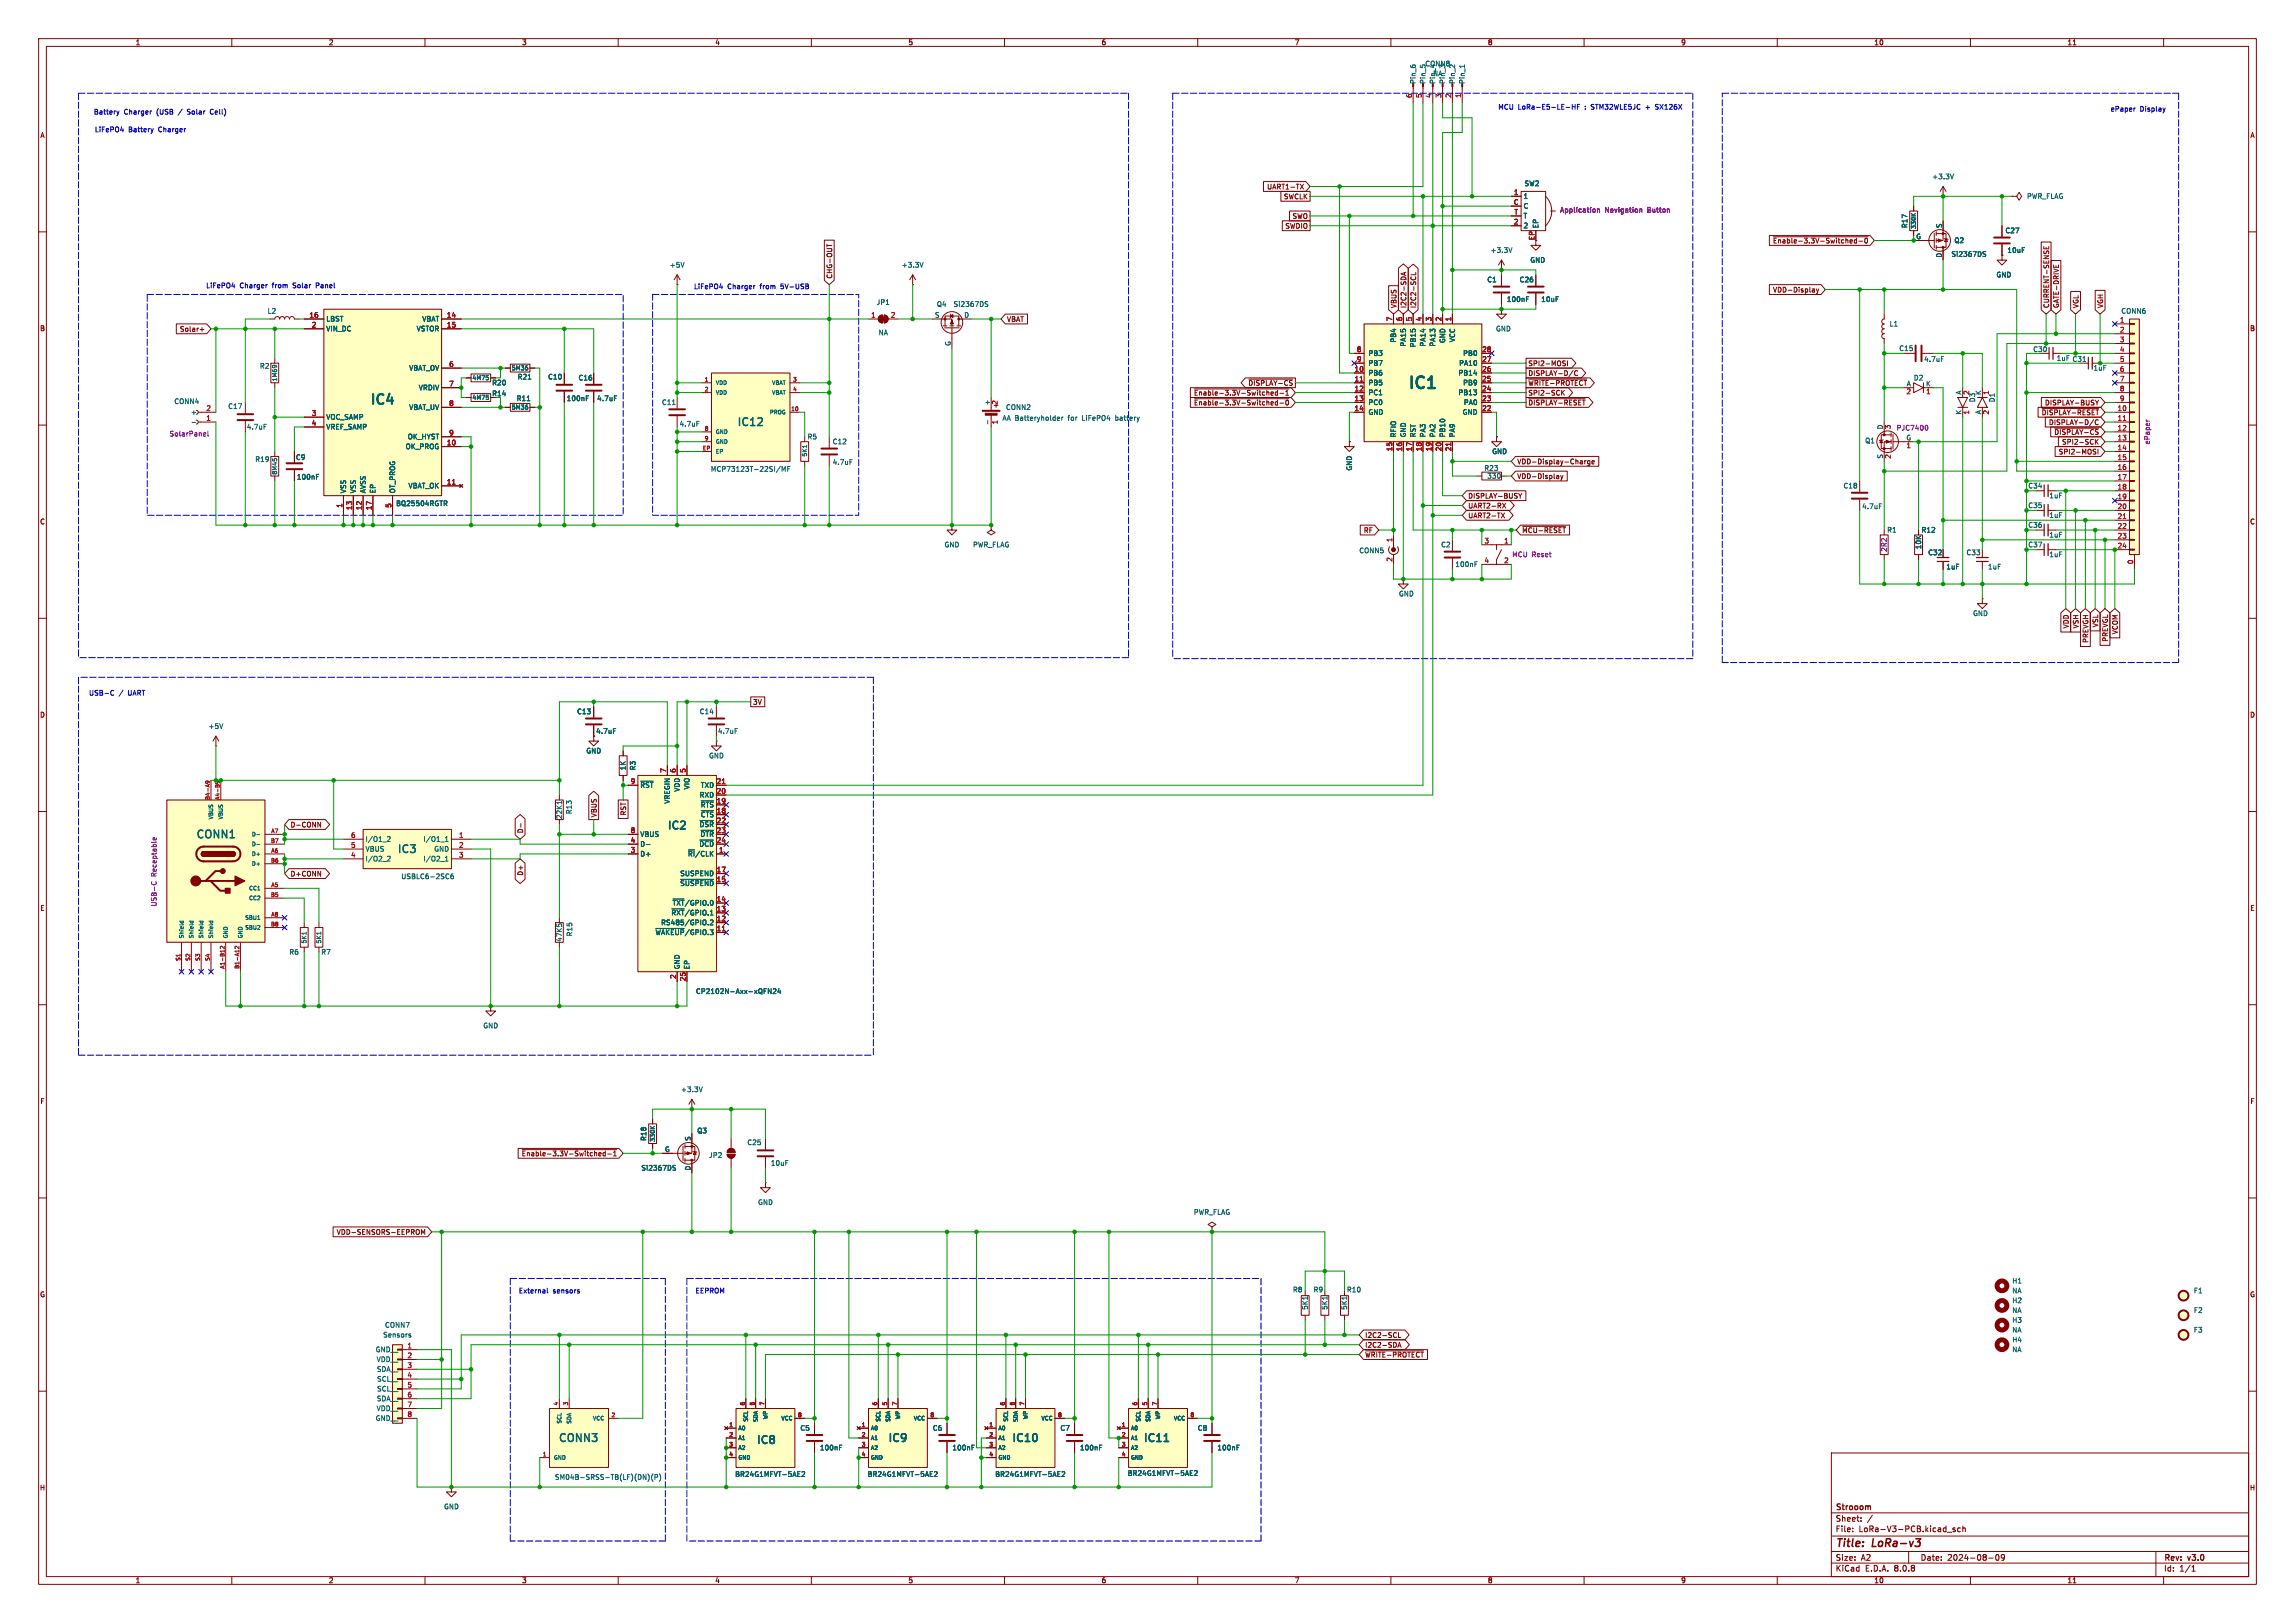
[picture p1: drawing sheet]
<svg xmlns="http://www.w3.org/2000/svg" width="594mm" height="420mm" viewBox="0 0 594 420" stroke-linecap="round" stroke-linejoin="round" font-family="sans-serif">
<defs><g id="words">
<text font-size="4.2" fill="#006464" x="364.1" y="101.5">IC1</text>
<text font-size="3.5" fill="#006464" x="95.5" y="105.4">IC4</text>
<g font-size="2.8" fill="#006464">
<text x="190.5" y="110.8">IC12</text>
<text x="172.5" y="215.2">IC2</text>
<text x="50.5" y="217.5">CONN1</text>
<text x="102.6" y="221.3">IC3</text>
<text x="144.3" y="373.7">CONN3</text>
<text x="195.5" y="374.2">IC8</text>
<text x="229.6" y="373.7">IC9</text>
<text x="261.6" y="373.7">IC10</text>
<text x="295.7" y="373.7">IC11</text>
</g>
<g font-size="2.8" fill="#840000">
<text x="475" y="400.9">Title:</text>
<text x="484.7" y="400.9">LoRa-v3</text>
</g>
<g font-size="2.1" fill="#840000">
<text x="475" y="394">Sheet:</text>
<text x="475" y="391.2">Strooom</text>
<text x="475" y="396.7">File:</text>
<text x="481.1" y="396.7">LoRa-V3-PCB.kicad_sch</text>
<text x="475" y="406.9">KiCad</text>
<text x="475" y="404.1">Size:</text>
<text x="481.7" y="404.1">A2</text>
<text x="482.7" y="406.9">E.D.A.</text>
<text x="490.3" y="406.9">8.0.8</text>
<text x="497" y="404.1">Date:</text>
<text x="504" y="404.1">2024-08-09</text>
<text x="560" y="404.3">Rev:</text>
<text x="560" y="406.9">Id:</text>
<text x="564.1" y="406.9">1/1</text>
<text x="566.4" y="404.3">v3.0</text>
</g>
<g font-size="1.8" fill="#840000">
<text x="35" y="11.9">1</text>
<text x="85" y="11.9">2</text>
<text x="135" y="11.9">3</text>
<text x="185" y="11.9">4</text>
<text x="235" y="11.9">5</text>
<text x="285" y="11.9">6</text>
<text x="335" y="11.9">7</text>
<text x="385" y="11.9">8</text>
<text x="435" y="11.9">9</text>
<text x="485" y="11.9">10</text>
<text x="535" y="11.9">11</text>
<text x="10.3" y="35.9">A</text>
<text x="582.3" y="35.9">A</text>
<text x="327.8" y="49.2">UART1-TX</text>
<text x="332.2" y="51.8">SWCLK</text>
<text x="332.5" y="59.4">SWDIO</text>
<text x="334.4" y="56.8">SWO</text>
<text x="458.8" y="63.2">~{Enable-3.3V-Switched-0}</text>
<text x="215.6" y="72.2" transform="rotate(-90 215.6 72.2)">CHG-OUT</text>
<text x="458.8" y="75.9">VDD-Display</text>
<text x="260.5" y="83.5">VBAT</text>
<text x="361.6" y="79.9" transform="rotate(-90 361.6 79.9)">VBUS</text>
<text x="364.2" y="79.9" transform="rotate(-90 364.2 79.9)">I2C2-SDA</text>
<text x="366.7" y="79.9" transform="rotate(-90 366.7 79.9)">I2C2-SCL</text>
<text x="530.5" y="79.9" transform="rotate(-90 530.5 79.9)">CURRENT-SENSE</text>
<text x="533.1" y="79.9" transform="rotate(-90 533.1 79.9)">GATE-DRIVE</text>
<text x="538.2" y="79.9" transform="rotate(-90 538.2 79.9)">VGL</text>
<text x="544.5" y="79.9" transform="rotate(-90 544.5 79.9)">VGH</text>
<text x="10.3" y="85.9">B</text>
<text x="46.4" y="86">Solar+</text>
<text x="582.3" y="85.9">B</text>
<text x="395.4" y="94.9">SPI2-MOSI</text>
<text x="323" y="100">~{DISPLAY-CS}</text>
<text x="395.4" y="97.5">DISPLAY-D/C</text>
<text x="395.4" y="100">~{WRITE-PROTECT}</text>
<text x="127.3" y="102.7">R14</text>
<text x="308.9" y="102.6">~{Enable-3.3V-Switched-1}</text>
<text x="308.9" y="105.1">~{Enable-3.3V-Switched-0}</text>
<text x="395.4" y="105.1">~{DISPLAY-RESET}</text>
<text x="395.4" y="102.6">SPI2-SCK</text>
<text x="528.3" y="107.6">~{DISPLAY-RESET}</text>
<text x="529.2" y="105.1">DISPLAY-BUSY</text>
<text x="530.2" y="110.2">DISPLAY-D/C</text>
<text x="531.6" y="112.7">~{DISPLAY-CS}</text>
<text x="532.7" y="117.8">SPI2-MOSI</text>
<text x="533.6" y="115.3">SPI2-SCK</text>
<text x="392.6" y="120.3">VDD-Display-Charge</text>
<text x="392.6" y="124.1">VDD-Display</text>
<text x="379.9" y="131.8">UART2-RX</text>
<text x="379.9" y="129.2">DISPLAY-BUSY</text>
<text x="10.3" y="135.9">C</text>
<text x="379.9" y="134.3">UART2-TX</text>
<text x="582.3" y="135.9">C</text>
<text x="352.9" y="138.1">RF</text>
<text x="393.9" y="138.1">~{MCU-RESET}</text>
<text x="535.6" y="162.7" transform="rotate(-90 535.6 162.7)">VDD</text>
<text x="538.2" y="162.7" transform="rotate(-90 538.2 162.7)">VSH</text>
<text x="540.7" y="166.5" transform="rotate(-90 540.7 166.5)">PREVGH</text>
<text x="543.2" y="162.4" transform="rotate(-90 543.2 162.4)">VSL</text>
<text x="545.8" y="166.2" transform="rotate(-90 545.8 166.2)">PREVGL</text>
<text x="548.3" y="164.3" transform="rotate(-90 548.3 164.3)">VCOM</text>
<text x="10.3" y="185.9">D</text>
<text x="194.8" y="182.6">3V</text>
<text x="582.3" y="185.9">D</text>
<text x="75.1" y="214.3">D-CONN</text>
<text x="135.6" y="215.7" transform="rotate(-90 135.6 215.7)">D-</text>
<text x="154.6" y="211.6" transform="rotate(-90 154.6 211.6)">VBUS</text>
<text x="162.2" y="211.1" transform="rotate(-90 162.2 211.1)">RST</text>
<text x="75.1" y="227">D+CONN</text>
<text x="135.6" y="226.7" transform="rotate(-90 135.6 226.7)">D+</text>
<text x="10.3" y="235.9">E</text>
<text x="582.3" y="235.9">E</text>
<text x="10.3" y="285.9">F</text>
<text x="582.3" y="285.9">F</text>
<text x="134.9" y="299.4">~{Enable-3.3V-Switched-1}</text>
<text x="87" y="319.7">VDD-SENSORS-EEPROM</text>
<text x="10.3" y="335.9">G</text>
<text x="582.3" y="335.9">G</text>
<text x="353.2" y="346.4">I2C2-SCL</text>
<text x="353.2" y="351.5">~{WRITE-PROTECT}</text>
<text x="353.2" y="348.9">I2C2-SDA</text>
<text x="10.2" y="385.9">H</text>
<text x="582.2" y="385.9">H</text>
<text x="35" y="409.9">1</text>
<text x="85" y="409.9">2</text>
<text x="135" y="409.9">3</text>
<text x="185" y="409.9">4</text>
<text x="235" y="409.9">5</text>
<text x="285" y="409.9">6</text>
<text x="335" y="409.9">7</text>
<text x="385" y="409.9">8</text>
<text x="435" y="409.9">9</text>
<text x="485" y="409.9">10</text>
<text x="535" y="409.9">11</text>
</g>
<g font-size="1.8" fill="#006464">
<text x="368.6" y="17.5">CONN8</text>
<text x="366.6" y="21.8" transform="rotate(-90 366.6 21.8)">Pin_6</text>
<text x="369.2" y="21.8" transform="rotate(-90 369.2 21.8)">Pin_5</text>
<text x="370.8" y="19.9">NA</text>
<text x="371.7" y="21.8" transform="rotate(-90 371.7 21.8)">Pin_4</text>
<text x="374.2" y="21.8" transform="rotate(-90 374.2 21.8)">Pin_3</text>
<text x="376.8" y="21.8" transform="rotate(-90 376.8 21.8)">Pin_2</text>
<text x="379.3" y="21.8" transform="rotate(-90 379.3 21.8)">Pin_1</text>
<text x="500" y="46.6">+3.3V</text>
<text x="394.2" y="51.7">1</text>
<text x="394.5" y="48.4">SW2</text>
<text x="524.5" y="51.7">PWR_FLAG</text>
<text x="394.2" y="59.3">2</text>
<text x="394.2" y="54.2">C</text>
<text x="394.2" y="56.7">T</text>
<text x="398.4" y="59.2" transform="rotate(-90 398.4 59.2)">EP</text>
<text x="493.9" y="59.1" transform="rotate(-90 493.9 59.1)">R17</text>
<text x="502.7" y="59.1" transform="rotate(-90 502.7 59.1)">S</text>
<text x="385.7" y="65.6">+3.3V</text>
<text x="495.8" y="62">G</text>
<text x="505.7" y="63.1">Q2</text>
<text x="518.9" y="60.6">C27</text>
<text x="519.4" y="65.6">10uF</text>
<text x="173.2" y="69.4">+5V</text>
<text x="233.3" y="69.4">+3.3V</text>
<text x="396" y="68.2">GND</text>
<text x="502.7" y="66.8" transform="rotate(-90 502.7 66.8)">D</text>
<text x="505" y="66.6">Si2367DS</text>
<text x="516.6" y="72">GND</text>
<text x="384.8" y="73.3">C1</text>
<text x="393.2" y="73.3">C26</text>
<text x="69.1" y="81.4">L2</text>
<text x="84.3" y="83.4">LBST</text>
<text x="109.2" y="83.4">VBAT</text>
<text x="226.8" y="79.1">JP1</text>
<text x="241.9" y="82.3">S</text>
<text x="242.4" y="79.6">Q4</text>
<text x="246.7" y="79.6">Si2367DS</text>
<text x="249.5" y="82.3">D</text>
<text x="389.9" y="78.3">100nF</text>
<text x="398.8" y="78.3">10uF</text>
<text x="548.8" y="81.5">CONN6</text>
<text x="84.3" y="86">VIN_DC</text>
<text x="107.7" y="86">VSTOR</text>
<text x="227.3" y="87">NA</text>
<text x="246.1" y="89.6" transform="rotate(-90 246.1 89.6)">G</text>
<text x="361.5" y="88.8" transform="rotate(-90 361.5 88.8)">PB4</text>
<text x="364.1" y="89.8" transform="rotate(-90 364.1 89.8)">PA15</text>
<text x="366.6" y="90" transform="rotate(-90 366.6 90)">PB15</text>
<text x="369.2" y="89.8" transform="rotate(-90 369.2 89.8)">PA14</text>
<text x="371.7" y="89.8" transform="rotate(-90 371.7 89.8)">PA13</text>
<text x="374.2" y="88.9" transform="rotate(-90 374.2 88.9)">GND</text>
<text x="376.8" y="88.7" transform="rotate(-90 376.8 88.7)">VCC</text>
<text x="387.1" y="86">GND</text>
<text x="489" y="84.7">L1</text>
<text x="67.2" y="95.6">R2</text>
<text x="354.1" y="92.3">PB3</text>
<text x="354.1" y="94.8">PB7</text>
<text x="377.5" y="94.8">PA10</text>
<text x="378.6" y="92.3">PB0</text>
<text x="491.4" y="91">C15</text>
<text x="497.9" y="93.8">4.7uF</text>
<text x="526.1" y="91.3">C30</text>
<text x="532.2" y="93.6">1uF C31</text>
<text x="105.8" y="96.1">VBAT_OV</text>
<text x="108.3" y="101.2">VRDIV</text>
<text x="127.3" y="99.9">R20</text>
<text x="133.9" y="98.4">R21</text>
<text x="141.7" y="98.4">C10</text>
<text x="149.6" y="98.7">C16</text>
<text x="354.1" y="97.4">PB6</text>
<text x="354.1" y="99.9">PB5</text>
<text x="377.4" y="97.4">PB14</text>
<text x="378.6" y="99.9">PB9</text>
<text x="493.4" y="100.1">A</text>
<text x="495.2" y="98.7">D2</text>
<text x="498.4" y="100.1">K</text>
<text x="541.7" y="96.1">1uF</text>
<text x="44.8" y="104.9">CONN4</text>
<text x="49.3" y="107.5">+</text>
<text x="58.9" y="106">C17</text>
<text x="105.8" y="106.3">VBAT_UV</text>
<text x="133.6" y="104">R11</text>
<text x="146.6" y="104">100nF</text>
<text x="154.4" y="104">4.7uF</text>
<text x="171.2" y="105">C11</text>
<text x="260.1" y="106.4">CONN2</text>
<text x="354.1" y="102.5">PC1</text>
<text x="354.1" y="105">PC0</text>
<text x="354.1" y="107.5">GND</text>
<text x="377.4" y="102.5">PB13~{}</text>
<text x="378.5" y="107.5">GND</text>
<text x="378.8" y="105">PA0</text>
<text x="507.7" y="107.4" transform="rotate(-90 507.7 107.4)">K</text>
<text x="507.7" y="102.2" transform="rotate(-90 507.7 102.2)">A</text>
<text x="510" y="102.3" transform="rotate(-90 510 102.3)">2</text>
<text x="511.4" y="104.2" transform="rotate(-90 511.4 104.2)">D3</text>
<text x="512.8" y="107.3" transform="rotate(-90 512.8 107.3)">A</text>
<text x="512.8" y="102.3" transform="rotate(-90 512.8 102.3)">K</text>
<text x="515.1" y="102.3" transform="rotate(-90 515.1 102.3)">1</text>
<text x="516.5" y="104.2" transform="rotate(-90 516.5 104.2)">D1</text>
<text x="63.8" y="111.4">4.7uF</text>
<text x="84.3" y="108.8">VOC_SAMP</text>
<text x="84.3" y="111.4">VREF_SAMP</text>
<text x="105.4" y="113.9">OK_HYST</text>
<text x="175.8" y="110.6">4.7uF</text>
<text x="208.9" y="113.9">R5</text>
<text x="259.3" y="109.1">AA Batteryholder</text>
<text x="276.6" y="109.1">for</text>
<text x="280.4" y="109.1">LiFePO4</text>
<text x="289.2" y="109.1">battery</text>
<text x="361.5" y="113.3" transform="rotate(-90 361.5 113.3)">RFIO</text>
<text x="364.1" y="113.3" transform="rotate(-90 364.1 113.3)">GND</text>
<text x="366.6" y="113.3" transform="rotate(-90 366.6 113.3)">RST</text>
<text x="369.2" y="113.3" transform="rotate(-90 369.2 113.3)">PA3</text>
<text x="371.7" y="113.3" transform="rotate(-90 371.7 113.3)">PA2</text>
<text x="374.2" y="113.3" transform="rotate(-90 374.2 113.3)">PB10</text>
<text x="376.8" y="113.3" transform="rotate(-90 376.8 113.3)">PA9</text>
<text x="487.4" y="111.2" transform="rotate(-90 487.4 111.2)">D</text>
<text x="65.9" y="119.7">R19</text>
<text x="76.5" y="119.2">C9</text>
<text x="104.9" y="116.4">OK_PROG</text>
<text x="215.4" y="115.2">C12</text>
<text x="386.1" y="117.7">GND</text>
<text x="482.6" y="114.9">Q1</text>
<text x="487.4" y="118.8" transform="rotate(-90 487.4 118.8)">S</text>
<text x="493.3" y="114">G</text>
<text x="76.7" y="124.3">100nF</text>
<text x="183.7" y="122.4">MCP73123T-22SI/MF</text>
<text x="215.4" y="120.5">4.7uF</text>
<text x="350.1" y="121.9" transform="rotate(-90 350.1 121.9)">GND</text>
<text x="384.1" y="122">R23</text>
<text x="384.8" y="124.1">330</text>
<text x="89.8" y="127.8" transform="rotate(-90 89.8 127.8)">VSS</text>
<text x="92.3" y="127.8" transform="rotate(-90 92.3 127.8)">VSS</text>
<text x="94.8" y="127.8" transform="rotate(-90 94.8 127.8)">AVSS</text>
<text x="97.4" y="127.8" transform="rotate(-90 97.4 127.8)">EP</text>
<text x="102.3" y="131.3">BQ25504RGTR</text>
<text x="102.5" y="127.8" transform="rotate(-90 102.5 127.8)">OT_PROG</text>
<text x="105.6" y="126.6">VBAT_OK</text>
<text x="477" y="126.6">C18</text>
<text x="481.8" y="131.9">4.7uF</text>
<text x="530.3" y="129.1">1uF</text>
<text x="530.3" y="134.2">1uF</text>
<text x="244.3" y="141.8">GND</text>
<text x="251.7" y="141.8">PWR_FLAG</text>
<text x="351.5" y="143.5">CONN5</text>
<text x="372.9" y="141.8">C2</text>
<text x="488.3" y="138">R1</text>
<text x="497.2" y="138">R12</text>
<text x="497.4" y="142.2" transform="rotate(-90 497.4 142.2)">10K</text>
<text x="498.9" y="143.9">C32</text>
<text x="508.8" y="143.9">C33</text>
<text x="530.3" y="139.3">1uF</text>
<text x="376.6" y="146.9">100nF</text>
<text x="503.6" y="147.5">1uF</text>
<text x="514.4" y="147.5">1uF</text>
<text x="530.3" y="144.4">1uF</text>
<text x="362" y="154.5">GND</text>
<text x="510.5" y="159.6">GND</text>
<text x="149.2" y="185">C13</text>
<text x="181" y="185">C14</text>
<text x="53.8" y="188.8">+5V</text>
<text x="154.2" y="190.1">4.7uF</text>
<text x="185.7" y="190.1">4.7uF</text>
<text x="151.6" y="195.2">GND</text>
<text x="183.4" y="196.4">GND</text>
<text x="162.2" y="199.5" transform="rotate(-90 162.2 199.5)">1K</text>
<text x="164.7" y="199.5" transform="rotate(-90 164.7 199.5)">R3</text>
<text x="165.6" y="204.1">~{RST}</text>
<text x="173.6" y="208.1" transform="rotate(-90 173.6 208.1)">VREGIN</text>
<text x="176.1" y="205" transform="rotate(-90 176.1 205)">VDD</text>
<text x="178.7" y="204.4" transform="rotate(-90 178.7 204.4)">VIO</text>
<text x="181" y="206.6">RXD</text>
<text x="181.3" y="209.1">~{RTS}</text>
<text x="181.3" y="204.1">TXD</text>
<text x="145.6" y="212.1" transform="rotate(-90 145.6 212.1)">22K1</text>
<text x="148.2" y="210.8" transform="rotate(-90 148.2 210.8)">R13</text>
<text x="181" y="214.2">~{DSR}</text>
<text x="181.3" y="211.7">~{CTS}</text>
<text x="94.5" y="220.6">VBUS</text>
<text x="94.5" y="218">I/O1_2</text>
<text x="109.5" y="218">I/O1_1</text>
<text x="112.3" y="220.6">GND</text>
<text x="165.6" y="221.8">D+</text>
<text x="165.6" y="219.3">D-</text>
<text x="165.6" y="216.8">VBUS</text>
<text x="177.9" y="221.8">~{RI}/CLK</text>
<text x="180.9" y="219.3">~{DCD}</text>
<text x="181.2" y="216.8">~{DTR}</text>
<text x="94.5" y="223.1">I/O2_2</text>
<text x="103.7" y="227.7">USBLC6-2SC6</text>
<text x="109.5" y="223.1">I/O2_1</text>
<text x="175.9" y="226.9">SUSPEND</text>
<text x="175.9" y="229.5">~{SUSPEND}</text>
<text x="171" y="239.6">RS485/GPIO.2</text>
<text x="173.6" y="237.1">~{RXT}/GPIO.1</text>
<text x="173.9" y="234.5">~{TXT}/GPIO.0</text>
<text x="145.6" y="243.8" transform="rotate(-90 145.6 243.8)">47K5</text>
<text x="148.3" y="242.4" transform="rotate(-90 148.3 242.4)">R15</text>
<text x="169.5" y="242.2">~{WAKEUP}/GPIO.3</text>
<text x="74.8" y="247.2">R6</text>
<text x="83" y="247.2">R7</text>
<text x="176.1" y="251" transform="rotate(-90 176.1 251)">GND</text>
<text x="178.7" y="251" transform="rotate(-90 178.7 251)">EP</text>
<text x="180" y="257.4">CP2102N-Axx-xQFN24</text>
<text x="125" y="266.3">GND</text>
<text x="176.1" y="282.8">+3.3V</text>
<text x="180.3" y="293.5">Q3</text>
<text x="167.5" y="295.4" transform="rotate(-90 167.5 295.4)">R18</text>
<text x="172" y="298.2">G</text>
<text x="178.8" y="295.3" transform="rotate(-90 178.8 295.3)">S</text>
<text x="183.4" y="299.8">JP2</text>
<text x="193.3" y="296.5">C25</text>
<text x="165.9" y="303.1">Si2367DS</text>
<text x="178.8" y="303" transform="rotate(-90 178.8 303)">D</text>
<text x="199.4" y="301.9">10uF</text>
<text x="196.1" y="312">GND</text>
<text x="308.9" y="314.6">PWR_FLAG</text>
<text x="334.5" y="334.6">R8</text>
<text x="339.9" y="334.6">R9</text>
<text x="348.5" y="334.6">R10</text>
<text x="520.7" y="334.9">NA</text>
<text x="520.7" y="332.3">H1</text>
<text x="567.7" y="334.9">F1</text>
<text x="338.7" y="339.1" transform="rotate(-90 338.7 339.1)">5K1</text>
<text x="343.8" y="339.1" transform="rotate(-90 343.8 339.1)">5K1</text>
<text x="348.8" y="339.1" transform="rotate(-90 348.8 339.1)">5K1</text>
<text x="520.7" y="340">NA</text>
<text x="520.7" y="337.4">H2</text>
<text x="567.7" y="340">F2</text>
<text x="99" y="346.3">Sensors</text>
<text x="99.5" y="343.8">CONN7</text>
<text x="520.7" y="345">NA</text>
<text x="520.7" y="342.5">H3</text>
<text x="520.7" y="347.6">H4</text>
<text x="567.7" y="345">F3</text>
<text x="97.1" y="350.1">GND__</text>
<text x="97.4" y="352.7">VDD__</text>
<text x="520.7" y="350.1">NA</text>
<text x="97.4" y="355.2">SDA__</text>
<text x="97.5" y="357.7">SCL__</text>
<text x="97.4" y="365.4">VDD__</text>
<text x="97.4" y="362.8">SDA__</text>
<text x="97.5" y="360.3">SCL__</text>
<text x="97.1" y="367.9">GND__</text>
<text x="207" y="370.4">C5</text>
<text x="241.3" y="370.4">C6</text>
<text x="274.3" y="370.4">C7</text>
<text x="309.9" y="370.4">C8</text>
<text x="212.1" y="375.5">100nF</text>
<text x="246.4" y="375.5">100nF</text>
<text x="279.4" y="375.5">100nF</text>
<text x="315" y="375.5">100nF</text>
<text x="143.5" y="383.1">SM04B-SRSS-TB(LF)(DN)(P)</text>
<text x="190.2" y="382.4">BR24G1MFVT-5AE2</text>
<text x="224.4" y="382.4">BR24G1MFVT-5AE2</text>
<text x="257.5" y="382.4">BR24G1MFVT-5AE2</text>
<text x="291.8" y="382.1">BR24G1MFVT-5AE2</text>
<text x="114.8" y="390.8">GND</text>
</g>
<g font-size="1.8" fill="#0000c2">
<text x="24.1" y="29.7">Battery</text>
<text x="32.3" y="29.7">Charger</text>
<text x="41.2" y="29.7">(USB</text>
<text x="50.1" y="29.7">Solar</text>
<text x="56.5" y="29.7">Cell)</text>
<text x="387.6" y="28.5">MCU</text>
<text x="393.1" y="28.5">LoRa-E5-LE-HF</text>
<text x="410.9" y="28.5">:</text>
<text x="413" y="28.5">STM32WLE5JC</text>
<text x="427.6" y="28.5">+</text>
<text x="430.6" y="28.5">SX126X</text>
<text x="546.1" y="29">ePaper</text>
<text x="554.1" y="29">Display</text>
<text x="24.4" y="34.3">LiFePO4</text>
<text x="33.5" y="34.3">Battery</text>
<text x="41.7" y="34.3">Charger</text>
<text x="53.1" y="74.9">LiFePO4</text>
<text x="62.2" y="74.9">Charger</text>
<text x="71" y="74.9">from</text>
<text x="76.9" y="74.9">Solar</text>
<text x="83.3" y="74.9">Panel</text>
<text x="179.3" y="75.2">LiFePO4</text>
<text x="188.4" y="75.2">Charger</text>
<text x="197.3" y="75.2">from</text>
<text x="203.1" y="75.2">5V-USB</text>
<text x="22.9" y="180.1">USB-C</text>
<text x="31" y="180.1">/</text>
<text x="33.8" y="180.1">UART</text>
<text x="134.1" y="334.8">External</text>
<text x="143.3" y="334.8">sensors</text>
<text x="179.8" y="334.8">EEPROM</text>
</g>
<g font-size="1.8" fill="#a90000">
<text x="365.5" y="25.5" transform="rotate(-90 365.5 25.5)">6</text>
<text x="368" y="25.5" transform="rotate(-90 368 25.5)">5</text>
<text x="370.6" y="25.5" transform="rotate(-90 370.6 25.5)">4</text>
<text x="373.1" y="25.5" transform="rotate(-90 373.1 25.5)">3</text>
<text x="375.7" y="25.5" transform="rotate(-90 375.7 25.5)">2</text>
<text x="378.2" y="25.5" transform="rotate(-90 378.2 25.5)">1</text>
<text x="391.7" y="53.1">C</text>
<text x="391.7" y="50.5">1</text>
<text x="391.7" y="58.2">2</text>
<text x="391.8" y="55.6">T</text>
<text x="397.3" y="62.3" transform="rotate(-90 397.3 62.3)">EP</text>
<text x="80" y="82.3">16</text>
<text x="115.5" y="82.3">14</text>
<text x="225.4" y="82.3">1</text>
<text x="230.4" y="82.3">2</text>
<text x="360.4" y="83.3" transform="rotate(-90 360.4 83.3)">7</text>
<text x="363" y="83.3" transform="rotate(-90 363 83.3)">6</text>
<text x="365.5" y="83.3" transform="rotate(-90 365.5 83.3)">5</text>
<text x="368" y="83.3" transform="rotate(-90 368 83.3)">4</text>
<text x="370.6" y="83.3" transform="rotate(-90 370.6 83.3)">3</text>
<text x="373.1" y="83.3" transform="rotate(-90 373.1 83.3)">2</text>
<text x="375.7" y="83.3" transform="rotate(-90 375.7 83.3)">1</text>
<text x="548.6" y="83.6">1</text>
<text x="80.6" y="84.8">2</text>
<text x="115.5" y="84.8">15</text>
<text x="548.6" y="86.1">2</text>
<text x="548.6" y="88.6">3</text>
<text x="116.1" y="95">6</text>
<text x="351.1" y="91.2">8</text>
<text x="351.1" y="93.7">9</text>
<text x="383.5" y="93.7">27</text>
<text x="383.5" y="91.2">28</text>
<text x="548.6" y="91.2">4</text>
<text x="548.6" y="93.7">5</text>
<text x="116.1" y="100.1">7</text>
<text x="350.5" y="96.3">10</text>
<text x="350.5" y="98.8">11</text>
<text x="350.5" y="101.3">12</text>
<text x="383.5" y="101.3">24</text>
<text x="383.5" y="98.8">25</text>
<text x="383.5" y="96.3">26</text>
<text x="548.6" y="96.3">6</text>
<text x="548.6" y="98.8">7</text>
<text x="548.6" y="101.3">8</text>
<text x="53.3" y="106.4">2</text>
<text x="80.6" y="107.7">3</text>
<text x="116.1" y="105.2">8</text>
<text x="256.3" y="105" transform="rotate(-90 256.3 105)">+</text>
<text x="258.5" y="104.8" transform="rotate(-90 258.5 104.8)">2</text>
<text x="350.5" y="103.9">13</text>
<text x="350.5" y="106.4">14</text>
<text x="383.5" y="106.4">22</text>
<text x="383.5" y="103.9">23</text>
<text x="493.3" y="102.3">2</text>
<text x="498.4" y="102.3">1</text>
<text x="510" y="107.4" transform="rotate(-90 510 107.4)">1</text>
<text x="515.1" y="107.4" transform="rotate(-90 515.1 107.4)">2</text>
<text x="548" y="106.4">10</text>
<text x="548.6" y="103.9">9</text>
<text x="53.3" y="109">1</text>
<text x="80.6" y="110.2">4</text>
<text x="116.1" y="112.8">9</text>
<text x="258.5" y="109.9" transform="rotate(-90 258.5 109.9)">1</text>
<text x="489.7" y="111.2" transform="rotate(-90 489.7 111.2)">3</text>
<text x="548" y="109">11</text>
<text x="548" y="111.5">12</text>
<text x="115.5" y="115.3">10</text>
<text x="360.4" y="116.9" transform="rotate(-90 360.4 116.9)">15</text>
<text x="363" y="116.9" transform="rotate(-90 363 116.9)">16</text>
<text x="365.5" y="116.9" transform="rotate(-90 365.5 116.9)">17</text>
<text x="368" y="116.9" transform="rotate(-90 368 116.9)">18</text>
<text x="370.6" y="116.9" transform="rotate(-90 370.6 116.9)">19</text>
<text x="373.1" y="116.9" transform="rotate(-90 373.1 116.9)">20</text>
<text x="375.7" y="116.9" transform="rotate(-90 375.7 116.9)">21</text>
<text x="489.7" y="118.8" transform="rotate(-90 489.7 118.8)">2</text>
<text x="493.3" y="116.3">1</text>
<text x="548" y="114">13</text>
<text x="548" y="116.6">14</text>
<text x="548" y="119.1">15</text>
<text x="115.5" y="125.5">11</text>
<text x="548" y="121.7">16</text>
<text x="548" y="124.2">17</text>
<text x="88.6" y="131.5" transform="rotate(-90 88.6 131.5)">1</text>
<text x="101.3" y="131.5" transform="rotate(-90 101.3 131.5)">5</text>
<text x="548" y="126.7">18</text>
<text x="548" y="129.3">19</text>
<text x="548" y="131.8">20</text>
<text x="91.2" y="132.1" transform="rotate(-90 91.2 132.1)">13</text>
<text x="93.7" y="132.1" transform="rotate(-90 93.7 132.1)">12</text>
<text x="96.3" y="132.1" transform="rotate(-90 96.3 132.1)">17</text>
<text x="548" y="134.4">21</text>
<text x="548" y="136.9">22</text>
<text x="360.4" y="140.4" transform="rotate(-90 360.4 140.4)">1</text>
<text x="384.1" y="140.7">3</text>
<text x="389.2" y="140.7">1</text>
<text x="548" y="139.4">23</text>
<text x="548" y="142">24</text>
<text x="360.4" y="145.5" transform="rotate(-90 360.4 145.5)">2</text>
<text x="384.1" y="145.8">4</text>
<text x="389.2" y="145.8">2</text>
<text x="552.2" y="146.1" transform="rotate(-90 552.2 146.1)">0</text>
<text x="163.1" y="202.9">9</text>
<text x="172.5" y="200.1" transform="rotate(-90 172.5 200.1)">7</text>
<text x="175" y="200.1" transform="rotate(-90 175 200.1)">6</text>
<text x="177.5" y="200.1" transform="rotate(-90 177.5 200.1)">5</text>
<text x="185.4" y="202.9">21</text>
<text x="185.4" y="208">19</text>
<text x="185.4" y="205.5">20</text>
<text x="163.1" y="215.6">8</text>
<text x="185.4" y="210.6">18</text>
<text x="185.4" y="213.1">22</text>
<text x="185.4" y="215.6">23</text>
<text x="90.7" y="222">4</text>
<text x="90.7" y="219.5">5</text>
<text x="90.7" y="216.9">6</text>
<text x="118.7" y="216.9">1</text>
<text x="118.7" y="219.5">2</text>
<text x="118.7" y="222">3</text>
<text x="163.1" y="220.7">3</text>
<text x="163.1" y="218.2">4</text>
<text x="185.4" y="218.2">24</text>
<text x="186" y="220.7">1</text>
<text x="185.4" y="225.8">17</text>
<text x="185.4" y="233.4">14</text>
<text x="185.4" y="228.3">15</text>
<text x="185.4" y="238.5">12</text>
<text x="185.4" y="236">13</text>
<text x="185.4" y="241">11</text>
<text x="175" y="253.4" transform="rotate(-90 175 253.4)">2</text>
<text x="177.5" y="254" transform="rotate(-90 177.5 254)">25</text>
<text x="105.3" y="349">1</text>
<text x="105.3" y="351.5">2</text>
<text x="105.3" y="354.1">3</text>
<text x="105.3" y="356.6">4</text>
<text x="105.3" y="359.2">5</text>
<text x="105.3" y="361.7">6</text>
<text x="105.3" y="364.2">7</text>
<text x="105.3" y="366.8">8</text>
</g>
<g font-size="1.8" fill="#840084">
<text x="403.7" y="55.2">Application</text>
<text x="415.4" y="55.2">Navigation</text>
<text x="426.5" y="55.2">Button</text>
<text x="43.8" y="113.1">SolarPanel</text>
<text x="490.8" y="111.6">PJC7400</text>
<text x="556.6" y="115.1" transform="rotate(-90 556.6 115.1)">ePaper</text>
<text x="488.5" y="142.9" transform="rotate(-90 488.5 142.9)">2R2</text>
<text x="391.3" y="144.4">MCU Reset</text>
<text x="40.7" y="226.9" transform="rotate(-90 40.7 226.9)">Receptable</text>
<text x="40.7" y="234.7" transform="rotate(-90 40.7 234.7)">USB-C</text>
</g>
<g font-size="1.8" fill="#009600">
<text x="524.8" y="131.7">C35</text>
<text x="524.8" y="126.6">C34</text>
<text x="524.8" y="136.8">C36</text>
<text x="524.8" y="141.8">C37</text>
</g>
<g font-size="1.5" fill="#006464">
<text x="496.1" y="59.4" transform="rotate(-90 496.1 59.4)">330K</text>
<text x="71.9" y="98.8" transform="rotate(-90 71.9 98.8)">1M69</text>
<text x="122.1" y="98.6">4M75</text>
<text x="132.3" y="96">5M36</text>
<text x="122.1" y="103.6">4M75</text>
<text x="132.3" y="106.2">5M36</text>
<text x="209.1" y="118.3" transform="rotate(-90 209.1 118.3)">5K1</text>
<text x="71.9" y="123" transform="rotate(-90 71.9 123)">8M45</text>
<text x="79.5" y="244.3" transform="rotate(-90 79.5 244.3)">5K1</text>
<text x="83.3" y="244.3" transform="rotate(-90 83.3 244.3)">5K1</text>
<text x="169.7" y="295.6" transform="rotate(-90 169.7 295.6)">330K</text>
</g>
<g font-size="1.4" fill="#a90000">
<text x="182.3" y="98.8">1</text>
<text x="182.3" y="101.3">2</text>
<text x="205.1" y="98.8">3</text>
<text x="205.1" y="101.3">4</text>
<text x="204.6" y="106.4">10</text>
<text x="182.3" y="111.5">8</text>
<text x="181.8" y="116.6">EP</text>
<text x="182.3" y="114">9</text>
<text x="54.4" y="207.1" transform="rotate(-90 54.4 207.1)">B4-A9</text>
<text x="56.9" y="207.1" transform="rotate(-90 56.9 207.1)">A4-B9</text>
<text x="70.1" y="215.6">A7</text>
<text x="70" y="218.2">B7</text>
<text x="70.1" y="220.7">A6</text>
<text x="70" y="223.3">B6</text>
<text x="70" y="232.2">B5</text>
<text x="70.1" y="229.6">A5</text>
<text x="70" y="239.8">B8</text>
<text x="70.1" y="237.2">A8</text>
<text x="46.7" y="248.8" transform="rotate(-90 46.7 248.8)">S1</text>
<text x="49.3" y="248.8" transform="rotate(-90 49.3 248.8)">S2</text>
<text x="51.8" y="248.8" transform="rotate(-90 51.8 248.8)">S3</text>
<text x="54.4" y="248.8" transform="rotate(-90 54.4 248.8)">S4</text>
<text x="58.2" y="250.9" transform="rotate(-90 58.2 250.9)">A1-B12</text>
<text x="62" y="250.9" transform="rotate(-90 62 250.9)">B1-A12</text>
<text x="144.5" y="363.8" transform="rotate(-90 144.5 363.8)">4</text>
<text x="147.1" y="363.8" transform="rotate(-90 147.1 363.8)">3</text>
<text x="192.8" y="363.8" transform="rotate(-90 192.8 363.8)">6</text>
<text x="195.3" y="363.8" transform="rotate(-90 195.3 363.8)">5</text>
<text x="197.9" y="363.8" transform="rotate(-90 197.9 363.8)">7</text>
<text x="227.1" y="363.8" transform="rotate(-90 227.1 363.8)">6</text>
<text x="229.6" y="363.8" transform="rotate(-90 229.6 363.8)">5</text>
<text x="232.2" y="363.8" transform="rotate(-90 232.2 363.8)">7</text>
<text x="260.1" y="363.8" transform="rotate(-90 260.1 363.8)">6</text>
<text x="262.6" y="363.8" transform="rotate(-90 262.6 363.8)">5</text>
<text x="265.2" y="363.8" transform="rotate(-90 265.2 363.8)">7</text>
<text x="294.4" y="363.8" transform="rotate(-90 294.4 363.8)">6</text>
<text x="296.9" y="363.8" transform="rotate(-90 296.9 363.8)">5</text>
<text x="299.5" y="363.8" transform="rotate(-90 299.5 363.8)">7</text>
<text x="158.1" y="366.8">2</text>
<text x="188.6" y="369.3">1</text>
<text x="188.6" y="371.9">2</text>
<text x="206.4" y="366.8">8</text>
<text x="222.9" y="369.3">1</text>
<text x="222.9" y="371.9">2</text>
<text x="240.7" y="366.8">8</text>
<text x="255.9" y="369.3">1</text>
<text x="255.9" y="371.9">2</text>
<text x="273.7" y="366.8">8</text>
<text x="290.2" y="369.3">1</text>
<text x="290.2" y="371.9">2</text>
<text x="308" y="366.8">8</text>
<text x="140.4" y="376.9">1</text>
<text x="188.6" y="374.4">3</text>
<text x="188.6" y="376.9">4</text>
<text x="222.9" y="374.4">3</text>
<text x="222.9" y="376.9">4</text>
<text x="255.9" y="374.4">3</text>
<text x="255.9" y="376.9">4</text>
<text x="290.2" y="374.4">3</text>
<text x="290.2" y="376.9">4</text>
</g>
<g font-size="1.4" fill="#006464">
<text x="185.2" y="99.8">VDD</text>
<text x="199.7" y="99.8">VBAT</text>
<text x="185.2" y="102.3">VDD</text>
<text x="199.1" y="107.4">PROG</text>
<text x="199.7" y="102.3">VBAT</text>
<text x="185.2" y="112.5">GND</text>
<text x="185.2" y="115">GND</text>
<text x="185.2" y="117.6">EP</text>
<text x="55.3" y="212.2" transform="rotate(-90 55.3 212.2)">VBUS</text>
<text x="57.9" y="212.2" transform="rotate(-90 57.9 212.2)">VBUS</text>
<text x="65" y="221.7">D+</text>
<text x="65" y="216.6">D-</text>
<text x="65" y="219.2">D-</text>
<text x="65" y="224.3">D+</text>
<text x="64.3" y="230.6">CC1</text>
<text x="64.3" y="233.1">CC2</text>
<text x="63.3" y="238.2">SBU1</text>
<text x="47.7" y="242.9" transform="rotate(-90 47.7 242.9)">Shield</text>
<text x="50.3" y="242.9" transform="rotate(-90 50.3 242.9)">Shield</text>
<text x="52.8" y="242.9" transform="rotate(-90 52.8 242.9)">Shield</text>
<text x="55.3" y="242.9" transform="rotate(-90 55.3 242.9)">Shield</text>
<text x="59.2" y="242.9" transform="rotate(-90 59.2 242.9)">GND</text>
<text x="63" y="242.9" transform="rotate(-90 63 242.9)">GND</text>
<text x="63.3" y="240.8">SBU2</text>
<text x="145.5" y="368.6" transform="rotate(-90 145.5 368.6)">SCL</text>
<text x="148.1" y="368.6" transform="rotate(-90 148.1 368.6)">SDA</text>
<text x="153.3" y="367.8">VCC</text>
<text x="191" y="370.3">A0</text>
<text x="193.8" y="368.1" transform="rotate(-90 193.8 368.1)">SCL</text>
<text x="196.3" y="368.1" transform="rotate(-90 196.3 368.1)">SDA</text>
<text x="198.9" y="367.4" transform="rotate(-90 198.9 367.4)">WP</text>
<text x="202.1" y="367.8">VCC</text>
<text x="225.3" y="370.3">A0</text>
<text x="228.1" y="368.1" transform="rotate(-90 228.1 368.1)">SCL</text>
<text x="230.6" y="368.1" transform="rotate(-90 230.6 368.1)">SDA</text>
<text x="233.1" y="367.4" transform="rotate(-90 233.1 367.4)">WP</text>
<text x="236.4" y="367.8">VCC</text>
<text x="258.3" y="370.3">A0</text>
<text x="261.1" y="368.1" transform="rotate(-90 261.1 368.1)">SCL</text>
<text x="263.6" y="368.1" transform="rotate(-90 263.6 368.1)">SDA</text>
<text x="266.2" y="367.4" transform="rotate(-90 266.2 367.4)">WP</text>
<text x="269.4" y="367.8">VCC</text>
<text x="292.6" y="370.3">A0</text>
<text x="295.4" y="368.1" transform="rotate(-90 295.4 368.1)">SCL</text>
<text x="297.9" y="368.1" transform="rotate(-90 297.9 368.1)">SDA</text>
<text x="300.5" y="367.4" transform="rotate(-90 300.5 367.4)">WP</text>
<text x="303.7" y="367.8">VCC</text>
<text x="143.3" y="377.9">GND</text>
<text x="191" y="372.8">A1</text>
<text x="191" y="375.4">A2</text>
<text x="191" y="377.9">GND</text>
<text x="225.3" y="372.8">A1</text>
<text x="225.3" y="375.4">A2</text>
<text x="225.3" y="377.9">GND</text>
<text x="258.3" y="372.8">A1</text>
<text x="258.3" y="375.4">A2</text>
<text x="258.3" y="377.9">GND</text>
<text x="292.6" y="372.8">A1</text>
<text x="292.6" y="375.4">A2</text>
<text x="292.6" y="377.9">GND</text>
</g>
</g></defs>
<g fill="none" stroke="#840000" stroke-width=".26">
<path d="M10 10h574v400h-574zM12 12h570v396h-570zM60 10v2M110 10v2M160 10v2M210 10v2M260 10v2M310 10v2M360 10v2M410 10v2M460 10v2M510 10v2"/>
<path d="M536.6 11.6h.7M560 10v2M518.2 58.4v2.8M10 60h2M236.2 73.7h.1M236.2 71.1l-.7 1.3M236.2 71.1v2.6M236.2 71.1l.8 1.3M518.2 66v1.3h1.2l-1.2 1.3-1.3-1.3h1.3M518.2 66h.1M518.2 63.2v2.8M582 60h2"/>
<path d="M224.8 82.6h2.5M227.6 81.8l.7-.3v2.1a1.02 1.02 0 0 1-.9-.7 1.02 1.02 0 0 1 .2-1.1zM228.9 81.5a1.02 1.02 0 0 1 1 1.1 1.02 1.02 0 0 1-1 1zM229.9 82.6h2.5M241.3 82.6h5.1v1.7M244.1 84.3h1M244.5 84.8h3.8M244.6 84.3v-2.5h3.6v2.5M245.9 84.3h1M246 81.8l.6-.4v.8zM246.1 81.3l-.2 1M246.4 84.8v5.4"/>
<path d="M247.6 84.3h1.1M248.2 82.6h3.3M487.7 81.3v1.3l-.5 .1-.2 .5 .2 .4 .5 .2M487.7 83.8l-.5 .2-.2 .5 .2 .4 .5 .2-.5 .2-.2 .4 .2 .5 .5 .2-.5 .1-.2 .5 .2 .5 .5 .1v1.3M492.8 91.4h2.8M495.3 99.1l2.5 1.2-2.5 1.3zM497.6 91.4h2.8M497.8 99.1v2.5M10 110h2M256.5 102.9v3.3M256.5 107.2v3.3M349.2 114.3v1.3h1.3l-1.3 1.2-1.2-1.2h1.2"/>
<path d="M349.2 114.3h.1M486.9 113.9l.4 .7h-.8zM487.4 113.8l-1 .2M487.7 109.2v3.3M489.5 114.3h-1.8v5.1M489.5 112.5h-2.6v3.6h2.6M489.5 112v1M489.5 113.8v1M489.5 115.6v1M490 114.3h5.3M490 112.4v3.8M492.8 100.3h2.5"/>
<path d="M497.8 100.3h2.6M582 110h2M246.4 135.9v1.3h1.2l-1.2 1.2-1.3-1.2h1.3M246.4 135.9h.1M256.5 135.9v1.3l1.1 .6-1.1 .6-1-.6 1-.6M256.5 135.9h.1M360.7 138.4v3.8M375.9 139.7v2.8M481.3 124.5v2.8M481.3 129.3v2.8M486.7 138.4h2v5.1h-2zM487.7 137.2v1.2"/>
<path d="M359.7 141.5a1.27 1.27 0 0 0 .1 1.7 1.27 1.27 0 0 0 1.7 0 1.27 1.27 0 0 0 .2-1.7M360.7 143.5v2.6M363.2 149.9v1.2h1.3l-1.3 1.3-1.3-1.3h1.3M363.2 149.9h.1M375.9 144.5v2.8M383.5 146.1h7.7M383.5 141h7.7M387.3 141v1.2M388.6 142.2l-1.3 2.6v1.3M487.7 143.5v1.3M502.9 142.2v2.1M502.9 145.3v2"/>
<path d="M10 160h2M582 160h2M153.7 190.5v1.3h1.2l-1.2 1.2-1.3-1.2h1.3M160.3 195.6h2v5.1h-2zM161.3 194.3v1.3M10 210h2M161.3 200.7v1.2M582 210h2M10 260h2M582 260h2M10 310h2M582 310h2"/>
<path d="M10 360h2M474 376h108v32h-108zM582 360h2M116.8 384.8v1.3h1.3l-1.3 1.3-1.2-1.3h1.2M116.8 384.8h.1M474 397.5h108M474 391.5h108M479.5 396.2v.2M479.5 395.4v.2M481.7 393.5v.2M481.7 392.7v.2M484.6 392.1l-1.3 1.9"/>
<path d="M504 396.5h1.2M506 395.4h-.3l-.2 .2v.2l.5 .1v.4h-.5M507.4 395.4h-.4l-.3 .3 .1 .6h.6M508 395.5l.6-.1 .1 1M508 394.9v1.5M60 408v2M110 408v2M160 408v2M210 408v2M260 408v2M310 408v2M360 408v2"/>
<path d="M410 408v2M460 408v2M474 404.5h108M474 401.5h108M494 401.5v3M510 408v2M514.7 403.2h1.2M516.7 402.4l.2-.1a.8 .8 0 0 1 .5 .7 .8 .8 0 0 1-.5 .8l-.4-.6zM518.8 402.9l-.3 .3-.4-.1-.1-.7 .5-.1 .3 .3-.1 .8-.2 .3-.4 .1M536.6 409.6h.7M558 401.5v6.5M560 408v2"/>
<path d="M567.3 406.6h.9M567.3 405.5l.4-.4v1.5"/>
<circle cx="246.4" cy="83.4" r="2.79"/>
<circle cx="488.6" cy="114.3" r="2.79"/>
</g>
<path d="M495.9 398.2h1.2l-.7 .8M496.6 399l.4 .3-.3 .8" fill="none" stroke="#840000" stroke-width=".4"/>
<g fill="#840000" stroke="#840000" stroke-width=".26">
<path d="M254.3 106.2h4.5v.2h-4.5z"/>
<path d="M255 106.9h3.1v.5h-3.1z"/>
<path d="M246.4 82.8l.4 1h-.8z"/>
<path d="M228.1 82h1v1.1h-1z"/>
<path d="M227.6 81.8l.7-.3v2.1a1.02 1.02 0 0 1-.9-.7 1.02 1.02 0 0 1 .2-1.1z"/>
<path d="M228.9 81.5a1.02 1.02 0 0 1 1 1.1 1.02 1.02 0 0 1-1 1z"/>
<path d="M488.2 113.9l1 .4-1 .4z"/>
<circle cx="360.7" cy="142.2" r=".51"/>
<circle cx="248.2" cy="82.5" r=".25"/>
<circle cx="244.6" cy="82.5" r=".25"/>
<circle cx="487.7" cy="116.1" r=".25"/>
<circle cx="487.7" cy="112.5" r=".25"/>
</g>
<path d="M238.9 67.9l-.4 1.3M255.1 78.6l.6 .4-.1 .3h-.5M255.1 78.1h.6M502.5 92.3h.6M255.6 108.7v1M273.7 108.7h.5M273.7 108l.4-.1 .2 .3-.6 .2M274.8 107.9v.9M275.2 107.9l-.4 .3M486.4 130.4h.6M381.7 146h.5M381.7 145.4h.7" fill="none" stroke="#006464" stroke-width=".26"/>
<path d="M501.4 144.3h3" fill="none" stroke="#840000" stroke-width=".33"/>
<path d="M501.4 145.3h3" fill="none" stroke="#840000" stroke-width=".3"/>
<path d="M516.1 63h4.1M516.1 61.5h4.1M495.8 89.4v4.1M497.3 89.4v4.1M479.3 129h4.1M479.3 127.5h4.1M373.9 144.3h4.1M373.9 142.7h4.1" fill="none" stroke="#840000" stroke-width=".51"/>
<path d="M498.6 110.1a.68 .68 0 0 1 .4 .6 .68 .68 0 0 1-.4 .6" fill="none" stroke="#840084" stroke-width=".26"/>
<path d="M165.1 200.7h20.3v50.8h-20.3z" fill="#ffffc2"/>
<g fill="none" stroke="#840000" stroke-width=".26">
<path d="M494.3 54.6h2v5.1h-2zM495.3 53.3v1.3M495.3 59.7v1.3M506.7 102.9h2.6l-1.3 2.5zM506.7 105.4h2.6M508 100.3v2.6M508 105.4v2.6M172.7 198.1v2.6M175.3 198.1v2.6M177.8 198.1v2.6M143.8 207h2v5.1h-2zM144.8 205.7v1.3"/>
<path d="M144.8 212.1v1.3M162.6 203.2h2.5M162.6 215.9h2.5M162.6 218.4h2.5M165.1 200.7h20.3v50.8h-20.3zM185.4 210.8h2.6M185.4 208.3h2.6M185.4 205.7h2.6M185.4 203.2h2.6M185.4 213.4h2.6M185.4 215.9h2.6M185.4 218.4h2.6"/>
<path d="M143.8 238.8h2v5h-2zM144.8 237.5v1.3M162.6 221h2.5M185.4 221h2.6M185.4 238.8h2.6M185.4 236.2h2.6M185.4 233.7h2.6M185.4 228.6h2.6M185.4 226.1h2.6M144.8 243.8v1.3M175.3 251.5v2.5M177.8 251.5v2.5"/>
<path d="M185.4 241.3h2.6M179.1 287h.1M179.1 284.5l-.8 1.3M179.1 284.5v2.5M179.1 284.5l.7 1.3M336.8 335.3h2v5.1h-2zM337.8 334v1.3M341.9 335.3h2v5.1h-2zM342.9 334v1.3M347 335.3h2v5.1h-2zM348 334v1.3M337.8 340.4v1.2"/>
<path d="M342.9 340.4v1.2M348 340.4v1.2"/>
</g>
<g fill="none" stroke="#006464" stroke-width=".26">
<path d="M494.7 55.2l.6 .7M495.8 55.2l-.6 .5M145.4 207.3v.7M165.8 202.2h3.2M167.3 218.5h.9M181.1 217.4h3.6M181.2 212.3h3.5M181.4 214.9h3.3M181.5 209.8h3.2M181.5 207.2h3.2M144.1 239.1v.6M144.6 239.2h.7"/>
<path d="M173.9 235.2h3.2M174.2 232.6h2.9M176.2 227.6h8.5M183.3 239.2v.1M183.8 238.2l.5-.1 .3 .3-.8 .9h.8M169.8 240.3h7.3M198.9 255.8l.7 1.3v-1.3M200.1 256l.5-.2 .2 .4-.7 .9h.7M201.6 255.8l-.3 .9h.8M201.9 256.3v.8M181.8 281.2l-.4 1.3M338.4 335.5v.8"/>
<path d="M343.5 335.5v.8M348.6 335.5v.8"/>
</g>
<path d="M186.9 202.8h.8M186.9 240.9h.8" fill="none" stroke="#a90000" stroke-width=".26"/>
<path d="M43.2 207h25.4v36.8h-25.4z" fill="#ffffc2"/>
<g fill="none" stroke="#840000" stroke-width=".26">
<path d="M43.2 207h25.4v36.8h-25.4zM54.6 201.9v5.1M57.1 201.9v5.1M68.6 215.9h5.1M68.6 218.4h5.1M52.7 220.3l-.4 .2-.2 .5 .2 .4 .4 .2M60.3 220.3l.5 .2 .2 .5-.2 .4-.5 .2M68.6 229.9h5.1M68.6 221h5.1M68.6 237.5h5.1M68.6 232.4h5.1M68.6 223.5h5.1"/>
<path d="M47 243.9v7.6M49.5 243.9v7.6M52.1 243.9v7.6M54.6 243.9v7.6M58.4 243.9v7.6M62.2 243.9v7.6M68.6 240h5.1M127 260.4v1.2h1.3l-1.3 1.3-1.3-1.3h1.3M127 260.4h.1"/>
</g>
<g fill="#840000" stroke="#840000" stroke-width=".26">
<path d="M52.3 220.5l.4-.2v1.3l-.6-.4z"/>
<path d="M52.7 220.3h7.6v1.3h-7.6z"/>
<path d="M60.3 220.3l.5 .2 .2 .5-.2 .4-.5 .2z"/>
<path d="M60.8 226.7l2.6 1.3-2.6 1.2z"/>
<path d="M58.3 229.9h1.3v1.2h-1.3z"/>
<circle cx="50.7" cy="228" r="1.27"/>
<circle cx="57.7" cy="225.4" r=".63"/>
</g>
<path d="M51.4 219.6l1.1-.5h7.8a1.91 1.91 0 0 1 1.9 1.9 1.91 1.91 0 0 1-1.9 1.9h-7.6a1.91 1.91 0 0 1-1.7-1.2 1.91 1.91 0 0 1 .4-2.1zM50.7 228h10.1M54.5 228l2.5 2.5h1.3M57 225.4h-1.2l-2.6 2.6" fill="none" stroke="#840000" stroke-width=".51"/>
<path d="M53.3 202.2h.4l.1 .4-.5 .1zM53.6 202.1l.1 .1M53.8 202.1l.4 .2v.3M56.2 202.1l.2 .2-.1 .3-.5 .1-.1-.4 .2-.2 .6 .1 .3 .4M58 244.9v.6l-.7-.6-.3 .2 .1 .4M61.8 244.9v.6l-.7-.6-.3 .2 .1 .4" fill="none" stroke="#a90000" stroke-width=".26"/>
<g fill="none" stroke="#006464" stroke-width=".26">
<path d="M66.4 216h.8M66.4 218.5h.8M46.4 238.4h1.1v.3M46.8 238.4v.3M49 238.4h1M49.4 238.4l-.1 .3M49.9 238.4l.1 .3M51.5 238.4h1M51.9 238.4v.3M52.5 238.4v.3M54.1 238.4h1M54.4 238.4v.3"/>
<path d="M55 238.4l.1 .3M66.7 238h.6"/>
</g>
<path d="M40.4 216.8l.1 .4-.2 .2-.6-.1v-.5h.2l.1 .6M39.3 228.2l-.1 .5M40.3 228.2l.1 .5" fill="none" stroke="#840084" stroke-width=".26"/>
<path d="M94 214.6h22.8v10.2h-22.8z" fill="#ffffc2"/>
<g fill="none" stroke="#840000" stroke-width=".26">
<path d="M365.8 22.5v4.2M368.3 22.5v4.2M370.8 22.5v4.2M373.4 22.5v4.2M375.9 22.5v4.2M378.5 22.5v4.2M391.2 50.8h2.5M391.2 58.4h2.5M391.2 53.3h2.5M391.2 55.9h2.5M393.7 49.5h6.3v10.2h-6.3zM400 50.8a5.4 5.4 0 0 1 0 7.6"/>
<path d="M401.3 54.6h1.3M382.3 123.2h1.2M383.5 122.2h5.1v2h-5.1zM388.6 123.2h1.3M88.9 217.2h5.1M88.9 219.7h5.1M94 214.6h22.8v10.2h-22.8zM116.8 217.2h5.1M116.8 219.7h5.1M88.9 222.3h5.1M116.8 222.3h5.1"/>
</g>
<path d="M375.4 16.8h.4M376.5 16.8v.8M379 16.8v.7M100.3 216.6l.5-.1 .2 .3-.8 .9h.8M115.3 217.7h.7M115.3 216.8l.3-.3v1.2M100.3 221.7l.5-.1 .2 .3-.8 .9h.8M115.3 221.9l.3-.3v1.2M115.3 222.8h.7M117.3 226.1l-.6 .3v.8l.2 .2 .4-.1v-.6l-.4-.1-.2 .3" fill="none" stroke="#006464" stroke-width=".26"/>
<g fill="#840000" stroke="#840000" stroke-width=".26">
<path d="M365.6 21.6h.3v.9h-.3z"/>
<path d="M368.2 21.6h.2v.9h-.2z"/>
<path d="M370.7 21.6h.3v.9h-.3z"/>
<path d="M373.3 21.6h.2v.9h-.2z"/>
<path d="M375.8 21.6h.2v.9h-.2z"/>
<path d="M378.3 21.6h.3v.9h-.3z"/>
</g>
<path d="M412.8 54.1v.8M413.5 54.2l.4-.1 .1 .8M413.5 54.1v.8M424.4 54.2l.5-.1v.8M424.4 54.1v.8" fill="none" stroke="#840084" stroke-width=".26"/>
<path d="M142.2 364.5h15.3v15.2h-15.3z" fill="#ffffc2"/>
<g fill="none" stroke="#840000" stroke-width=".26">
<path d="M397.5 62.2v1.3h1.3l-1.3 1.3-1.3-1.3h1.3M397.5 71.1v2.8M397.5 75.9v2.8M207.3 114.3h2v5.1h-2zM208.3 113v1.3M208.3 119.4v1.3M214.6 113v2.8M214.6 117.9v2.8M387.3 113v1.3h1.3l-1.3 1.3-1.2-1.3h1.2M387.3 113h.1M513.1 154.9v1.3h1.2l-1.2 1.3-1.3-1.3h1.3M513.1 154.9h.1"/>
<path d="M55.9 193h.1M55.9 190.5l-.8 1.3M55.9 190.5v2.5M55.9 190.5l.7 1.3M153.7 182.9v2.8M153.7 187.7v2.8M139.7 377.2h2.5M142.2 364.5h15.3v15.2h-15.3zM144.8 362v2.5M147.3 362v2.5M157.5 367h2.5"/>
</g>
<path d="M208.8 115.2v.6M220 118.9h.6M57.7 187.3l-.4 1.2M158.8 188.5h.6M167.7 381.4a1.46 1.46 0 0 1 0 1.9M169 381.4a1.46 1.46 0 0 0 0 1.9M169.5 382.2h.6l.1-.5-.7-.1v1.2M170.7 381.4a1.46 1.46 0 0 1 0 1.9" fill="none" stroke="#006464" stroke-width=".26"/>
<g fill="none" stroke="#840000" stroke-width=".51">
<path d="M395.5 75.7h4M395.5 74.2h4M212.6 117.6h4.1M212.6 116.1h4.1M151.6 187.5h4.1M151.6 185.9h4.1"/>
<circle cx="565.2" cy="335.3" r="1.27"/>
<circle cx="565.2" cy="345.4" r="1.27"/>
<circle cx="565.2" cy="340.4" r="1.27"/>
</g>
<g fill="none" stroke="#840000" stroke-width="1.3">
<circle cx="518.2" cy="332.7" r="1.27"/>
<circle cx="518.2" cy="337.8" r="1.27"/>
<circle cx="518.2" cy="342.9" r="1.27"/>
<circle cx="518.2" cy="348" r="1.27"/>
</g>
<g fill="#ffffc2" stroke="#ffffc2" stroke-width=".26">
<circle cx="565.2" cy="335.3" r="1.27"/>
<circle cx="565.2" cy="345.4" r="1.27"/>
<circle cx="565.2" cy="340.4" r="1.27"/>
</g>
<path d="M101.6 348h2.5v20.3h-2.5z" fill="#ffffc2"/>
<g fill="none" stroke="#840000" stroke-width=".26">
<path d="M78.7 238.8v1.2M82.5 238.8v1.2M77.7 240h2.1v5.1h-2.1zM78.7 245.1v1.3M81.5 240h2.1v5.1h-2.1zM82.5 245.1v1.3M101.6 348h2.5v20.3h-2.5zM102.9 359.3h1.2v.2h-1.2zM102.9 356.7h1.2v.3h-1.2zM102.9 354.2h1.2v.3h-1.2zM102.9 351.7h1.2v.2h-1.2zM102.9 349.1h1.2v.3h-1.2z"/>
<path d="M104.1 349.3h3.8M104.1 351.8h3.8M104.1 354.3h3.8M104.1 356.9h3.8M104.1 359.4h3.8M102.9 366.9h1.2v.3h-1.2zM102.9 364.4h1.2v.2h-1.2zM102.9 361.8h1.2v.3h-1.2zM104.1 362h3.8M104.1 364.5h3.8M104.1 367h3.8"/>
</g>
<path d="M79.2 241.2v.6M83.1 241.2v.6M106 345.6l.3 .2-.4 .2M106 345.2h.3" fill="none" stroke="#006464" stroke-width=".26"/>
<path d="M551.2 82.6h2.5v60.9h-2.5z" fill="#ffffc2"/>
<g fill="none" stroke="#840000" stroke-width=".26">
<path d="M547.4 83.8h3.8M547.4 86.4h3.8M547.4 88.9h3.8M547.4 91.4h3.8M547.4 94h3.8M547.4 96.5h3.8M547.4 99.1h3.8M551.2 98.9h1.2v.3h-1.2zM551.2 96.4h1.2v.2h-1.2zM551.2 93.9h1.2v.2h-1.2zM551.2 91.3h1.2v.3h-1.2zM551.2 88.8h1.2v.2h-1.2z"/>
<path d="M551.2 86.2h1.2v.3h-1.2zM551.2 83.7h1.2v.2h-1.2zM551.2 82.6h2.5v60.9h-2.5zM547.4 106.7h3.8M547.4 109.2h3.8M547.4 111.8h3.8M547.4 114.3h3.8M547.4 116.8h3.8M547.4 119.4h3.8M547.4 101.6h3.8M547.4 104.1h3.8M551.2 119.3h1.2v.2h-1.2z"/>
<path d="M551.2 116.7h1.2v.3h-1.2zM551.2 114.2h1.2v.2h-1.2zM551.2 111.6h1.2v.3h-1.2zM551.2 109.1h1.2v.2h-1.2zM551.2 106.6h1.2v.2h-1.2zM551.2 104h1.2v.3h-1.2zM551.2 101.5h1.2v.2h-1.2zM547.4 121.9h3.8M547.4 124.5h3.8M547.4 127h3.8M547.4 129.5h3.8M547.4 132.1h3.8"/>
<path d="M547.4 134.6h3.8M547.4 137.2h3.8M547.4 139.7h3.8M551.2 139.6h1.2v.2h-1.2zM551.2 137h1.2v.3h-1.2zM551.2 134.5h1.2v.2h-1.2zM551.2 132h1.2v.2h-1.2zM551.2 129.4h1.2v.3h-1.2zM551.2 126.9h1.2v.2h-1.2zM551.2 124.3h1.2v.3h-1.2zM551.2 121.8h1.2v.2h-1.2zM547.4 142.2h3.8"/>
<path d="M551.2 142.1h1.2v.3h-1.2zM552.4 143.5v3.8"/>
</g>
<path d="M549.5 108.8h.7M549.5 134.2h.7" fill="none" stroke="#a90000" stroke-width=".26"/>
<path d="M555.5 108.6v.3" fill="none" stroke="#840084" stroke-width=".26"/>
<path d="M184.1 96.5h20.4v22.9h-20.4z" fill="#ffffc2"/>
<g fill="none" stroke="#840000" stroke-width=".26">
<path d="M501.1 59.9v1.1M502.9 50.8h.1M502.9 57.2v5h-1.8M502.9 48.3l-.7 1.2M502.9 48.3v2.5M502.9 48.3l.8 1.2M495.3 62.2h5.3M500.6 60.3v3.8M501.1 60.5h2.6v3.5h-2.6M501.1 61.7v1M501.1 63.5v1M502.9 64v3.3"/>
<path d="M503.2 61.7l1 .3M503.7 61.8l.4 .7h-.8zM69.8 82.6h1.3l.2-.5 .5-.2 .4 .2 .2 .5 .2-.5 .4-.2 .5 .2 .2 .5 .1-.5 .5-.2 .4 .2 .2 .5 .2-.5 .5-.2 .4 .2 .2 .5h1.3M70.1 94h2v5.1h-2zM71.1 92.7v1.3M71.1 99.1v1.2M181.6 99.1h2.5M184.1 96.5h20.4v22.9h-20.4zM204.5 99.1h2.5M528.3 91.4h2.1M531.4 91.4h2M538.5 94h2"/>
<path d="M541.5 94h2.1M50.8 106.2l.4 .1 .1 .4-.1 .3-.4 .2M50.8 108.7l.4 .2 .1 .3-.1 .4-.4 .1M51.3 106.7h4.6M51.3 109.2h4.6M63.5 104.1v2.8M63.5 109v2.8M70.1 118.1h2v5.1h-2zM71.1 116.8v1.3M120.6 102.9h1.3M121.9 101.9h5.1v2h-5.1zM181.6 101.6h2.5"/>
<path d="M181.6 111.8h2.5M181.6 114.3h2.5M181.6 116.8h2.5M204.5 106.7h2.5M204.5 101.6h2.5M71.1 123.2v1.3M495.6 138.4h2v5.1h-2zM496.6 137.2v1.2M496.6 143.5v1.3M185.4 191.8v1.2h1.3l-1.3 1.3-1.3-1.3h1.3M185.4 191.8h.1M185.4 182.9v2.8"/>
<path d="M185.4 187.7v2.8"/>
<circle cx="502" cy="62.2" r="2.79"/>
</g>
<path d="M196.1 110.1h1.2M197.2 108.3v.7" fill="none" stroke="#006464" stroke-width=".4"/>
<g fill="none" stroke="#006464" stroke-width=".26">
<path d="M505.6 45l-.4 1.3M513.3 65.6l.7 .4-.2 .3-.4 .1M513.3 65.2h.7M70.6 94.6h.8M71 94.5l.1 .1M539.1 93.5h.7M49.7 109.3h1M68.3 109.8h.6M71 118.7h.5M126.4 102.8v.5M202 120.7l-1.1 1.6M202.4 122v-1.3l.4 .9 .5-.9v1.3"/>
<path d="M203.9 121.3h.4M204.5 120.7h-.6v1.3M190.3 188.5h.6"/>
</g>
<path d="M61.5 108.7h4M61.5 107.2h4M183.4 187.5h4.1M183.4 185.9h4.1" fill="none" stroke="#840000" stroke-width=".51"/>
<path d="M531.4 89.9v3.1M541.5 92.5v3" fill="none" stroke="#840000" stroke-width=".33"/>
<path d="M530.4 89.9v3.1M540.5 92.5v3" fill="none" stroke="#840000" stroke-width=".3"/>
<path d="M52.8 112l.4 .1 .1 .2-.6 .1M53.2 112.8h-.4M53.8 111.6v1.1l.2 .1" fill="none" stroke="#840084" stroke-width=".26"/>
<g fill="#840000" stroke="#840000" stroke-width=".26">
<path d="M501.6 61.8l1.1 .4-1.1 .4z"/>
<circle cx="502.9" cy="64" r=".25"/>
<circle cx="502.9" cy="60.5" r=".25"/>
</g>
<path d="M83.8 80h30.5v48.3h-30.5z" fill="#ffffc2"/>
<g fill="none" stroke="#840000" stroke-width=".26">
<path d="M78.7 82.6h5.1M78.7 85.1h5.1M83.8 80h30.5v48.3h-30.5zM114.3 82.6h5.1M114.3 85.1h5.1M114.3 95.3h5.1M120.6 97.8h1.3M121.9 96.8h5.1v2h-5.1zM127 97.8h1.3M76.2 116.8v2.8M78.7 108h5.1M78.7 110.5h5.1"/>
<path d="M114.3 115.6h5.1M114.3 100.3h5.1M114.3 105.4h5.1M114.3 113h5.1M76.2 121.7v2.8M88.9 128.3v5.1M91.4 128.3v5.1M94 128.3v5.1M96.5 128.3v5.1M101.6 128.3v5.1M114.3 125.7h5.1M119 125.3l.8 .8"/>
<path d="M119.8 125.3l-.8 .8M527 132.1h2.1M530.1 132.1h2M188.2 298.7h2a1.02 1.02 0 0 1-1 1 1.02 1.02 0 0 1-1-1zM188.5 297.5a1.02 1.02 0 0 1 1.1-.2 1.02 1.02 0 0 1 .6 .9h-2zM189.2 294.6v2.6M189.2 299.7v2.6M313.7 317.5l1-.6-1-.7-1 .7 1 .6v1.3M313.7 318.8h.1"/>
</g>
<path d="M117.1 125.3h.7" fill="none" stroke="#a90000" stroke-width=".26"/>
<path d="M126.4 97.7v.5M81.9 123.4h.4M81.9 122.8h.6M115 129.6h.4l.3 .2-.1 .4-.6 .1M115.3 130.3l.4 .6" fill="none" stroke="#006464" stroke-width=".26"/>
<path d="M74.2 119.9h4M74.2 121.4h4" fill="none" stroke="#840000" stroke-width=".51"/>
<g fill="#840000" stroke="#840000" stroke-width=".26">
<path d="M188.2 298.7h2a1.02 1.02 0 0 1-1 1 1.02 1.02 0 0 1-1-1z"/>
<path d="M188.5 297.5a1.02 1.02 0 0 1 1.1-.2 1.02 1.02 0 0 1 .6 .9h-2z"/>
</g>
<path d="M530.1 130.6v3" fill="none" stroke="#840000" stroke-width=".33"/>
<path d="M529.1 130.6v3" fill="none" stroke="#840000" stroke-width=".3"/>
<path d="M292.1 364.5h15.2v15.2h-15.2z" fill="#ffffc2"/>
<g fill="none" stroke="#840000" stroke-width=".26">
<path d="M520.7 50.8h1.3l.6-1 .6 1-.6 1-.6-1M520.7 50.8h.1M175.3 73.7h.1M175.3 71.1v2.6M175.3 71.1l-.8 1.3M175.3 71.1l.7 1.3M130.8 95.3h1.3M132.1 94.2h5.1v2.1h-5.1zM137.2 95.3h1.2M146 96.5v2.8M153.7 96.5v2.8M130.8 105.4h1.3"/>
<path d="M132.1 104.4h5.1v2h-5.1zM137.2 105.4h1.2M146 101.3v2.8M153.7 101.3v2.8M175.3 102.9v2.8M175.3 107.7v2.8M198.1 306.1v1.2h1.3l-1.3 1.3-1.3-1.3h1.3M198.1 306.1h.1M278.1 368.3v2.8M278.1 373.1v2.8M289.2 369.2l.7 .8M289.6 369.6h2.5"/>
<path d="M289.6 372.1h2.5M289.6 374.7h2.5M289.6 377.2h2.5M289.9 369.2l-.7 .8M292.1 364.5h15.2v15.2h-15.2zM294.6 362v2.5M297.2 362v2.5M299.7 362v2.5M307.3 367h2.6M313.7 368.3v2.8M313.7 373.1v2.8"/>
</g>
<path d="M301.3 373h1.2" fill="none" stroke="#006464" stroke-width=".4"/>
<g fill="none" stroke="#006464" stroke-width=".26">
<path d="M177.1 67.9l-.4 1.3M136.7 98.1h.7M136.4 103.7h.8M151.7 103h.5M151.7 102.4h.7M159 102.4h.6M174 104.7h.8M180.4 109h.6M284.6 374.6h.4M284.6 374h.6M320.2 374.6h.4M320.2 374h.6"/>
<path d="M309.2 380.7l.4-.1 .3 .3-.8 .9h.8"/>
</g>
<path d="M144 99.6h4.1M151.6 99.6h4.1M144 101.1h4.1M151.6 101.1h4.1M173.2 107.4h4.1M173.2 105.9h4.1M276.1 372.9h4.1M276.1 371.3h4.1M311.7 372.9h4M311.7 371.3h4" fill="none" stroke="#840000" stroke-width=".51"/>
<path d="M353.1 83.8h30.4v30.5h-30.4z" fill="#ffffc2"/>
<g fill="none" stroke="#840000" stroke-width=".26">
<path d="M388.6 69.9h.1M388.6 67.3l-.7 1.3M388.6 67.3v2.6M388.6 67.3l.8 1.3M350.5 96.5h2.6M350.5 99.1h2.6M350.5 94h2.6M350.5 91.4h2.6M353.1 83.8h30.4v30.5h-30.4zM360.7 81.3v2.5M363.2 81.3v2.5M365.8 81.3v2.5"/>
<path d="M368.3 81.3v2.5M370.8 81.3v2.5M373.4 81.3v2.5M375.9 81.3v2.5M383.5 96.5h2.6M383.5 99.1h2.6M383.5 94h2.6M383.5 91.4h2.6M388.6 80v1.3h1.3l-1.3 1.3-1.3-1.3h1.3M388.6 80h.1M350.5 101.6h2.6M350.5 104.1h2.6"/>
<path d="M350.5 106.7h2.6M360.7 114.3v2.5M363.2 114.3v2.5M365.8 114.3v2.5M368.3 114.3v2.5M370.8 114.3v2.5M373.4 114.3v2.5M375.9 114.3v2.5M383.5 101.6h2.6M383.5 104.1h2.6M383.5 106.7h2.6M511.8 102.9h2.5"/>
<path d="M513.1 102.9l1.2 2.5h-2.5zM513.1 100.3v2.6M513.1 105.4v2.6M527 137.2h2.1M530.1 137.2h2M513.1 142.2v2.1M513.1 145.3v2M527 142.2h2.1M530.1 142.2h2M167.9 290.8h2v5.1h-2zM168.9 289.6v1.2M168.9 295.9v1.3"/>
<path d="M171.4 298.5h5.4M176.8 296.5v3.9M177.3 296.7h2.5v3.5h-2.5M177.3 296.2v1M177.3 297.9v1.1M177.3 299.7v1M179.1 293.4v5.1h-1.8M179.3 297.9l1 .3M179.8 298.1l.4 .6h-.7zM198.1 294.6v2.8M198.1 299.5v2.8M179.1 300.2v3.3"/>
<circle cx="178.2" cy="298.4" r="2.79"/>
</g>
<path d="M352 98.6h.8M375.5 114.6v.7" fill="none" stroke="#a90000" stroke-width=".26"/>
<path d="M369.7 100.4h1.7" fill="none" stroke="#006464" stroke-width=".6"/>
<path d="M196.1 299.2h4.1M196.1 297.7h4.1" fill="none" stroke="#840000" stroke-width=".51"/>
<path d="M530.1 135.6v3.1M511.6 144.3h3M530.1 140.7v3.1" fill="none" stroke="#840000" stroke-width=".33"/>
<path d="M529.1 135.6v3.1M511.6 145.3h3M529.1 140.7v3.1" fill="none" stroke="#840000" stroke-width=".3"/>
<g fill="#840000" stroke="#840000" stroke-width=".26">
<path d="M177.8 298.1l1 .4-1 .3z"/>
<circle cx="179.1" cy="300.2" r=".25"/>
<circle cx="179.1" cy="296.7" r=".25"/>
</g>
<path d="M391.3 64.1l-.4 1.2M168.3 291.5l.6 .6M169.4 291.5l-.6 .4M174.3 302.1l.6 .4-.2 .3h-.4M174.3 301.6h.6" fill="none" stroke="#006464" stroke-width=".26"/>
<path d="M190.5 364.5h15.2v15.2h-15.2z" fill="#ffffc2"/>
<path d="M187.6 369.2l.7 .8M188 369.6h2.5M188 372.1h2.5M188 374.7h2.5M188 377.2h2.5M188.3 369.2l-.7 .8M190.5 364.5h15.2v15.2h-15.2zM193 362v2.5M195.6 362v2.5M198.1 362v2.5M205.7 367h2.6" fill="none" stroke="#840000" stroke-width=".26"/>
<path d="M207.6 380.9l.4-.1 .3 .4-.8 .9h.8" fill="none" stroke="#006464" stroke-width=".26"/>
<path d="M257.8 364.5h15.2v15.2h-15.2z" fill="#ffffc2"/>
<path d="M254.9 369.2l.8 .8M255.3 369.6h2.5M255.3 372.1h2.5M255.3 374.7h2.5M255.3 377.2h2.5M255.7 369.2l-.8 .8M257.8 364.5h15.2v15.2h-15.2zM260.3 362v2.5M262.9 362v2.5M265.4 362v2.5M273 367h2.6" fill="none" stroke="#840000" stroke-width=".26"/>
<path d="M268.3 371.4v1.2" fill="none" stroke="#006464" stroke-width=".4"/>
<path d="M274.9 380.9l.4-.1 .3 .4-.8 .9h.8" fill="none" stroke="#006464" stroke-width=".26"/>
<path d="M224.8 364.5h15.2v15.2h-15.2z" fill="#ffffc2"/>
<g fill="none" stroke="#840000" stroke-width=".26">
<path d="M327 47h11l1.1 1.3-1.1 1.2h-11zM331.5 49.5h7.6v2.6h-7.6zM331.9 57.1h7.2v2.6h-7.2zM333.8 54.6h5.3v2.6h-5.3zM336.5 47.7l.9 1.2M337.4 47.7l-.9 1.2M391.2 50.8h2.5M391.2 58.4h2.5M391.2 53.3h2.5M391.2 55.9h2.5M495.3 53.3v1.3M495.3 59.7v1.3"/>
<path d="M502.9 57.2v2.5M518.2 58.4v2.8M213.4 62.1h2.5v10.4l-1.3 1.2-1.2-1.2zM214 63.2v.7M359.4 73.9h2.6v6.3l-1.3 1.1-1.3-1.1zM361.9 69.4l1.3-1.1 1.3 1.1v10.8l-1.3 1.1-1.3-1.1zM363.5 70.6v.6M363.9 70.4l-1.3 .5 1.3 .4M364.5 69.5l1.3-1.2 1.2 1.2v10.7l-1.2 1.1-1.3-1.1zM366.4 70.5v.6h-1.2M388.6 71.1v2.8M388.6 75.9v2.8"/>
<path d="M397.5 71.1v2.8M397.5 75.9v2.8M458 73.7h13.3l1.1 1.2-1.1 1.3h-13.3zM458 61h26l1.1 1.2-1.1 1.3h-26zM459 61.3h24.5M469.5 74.8l.1 .1v.7M469.6 75.5l-.4 .1M469.6 75.1h-.4M470.1 74.8l.3 .8M470.4 75.6l-.3 .4M470.7 74.8l-.3 .8M481.1 62.4h1"/>
<path d="M482.8 61.8l.1-.2a.62 .62 0 0 1 .5 .7 .62 .62 0 0 1-.6 .5l-.2-.4zM495.3 62.2h2.5M502.9 64.8v2.5M518.2 66h.1M518.2 63.2v2.8M528.3 62.6h2.6v17.6l-1.3 1.1-1.3-1.1zM529 63.8v.6M529.6 64v.4M530.3 63.8v.6M530.9 67.4h2.5v12.8l-1.3 1.1-1.2-1.1zM531.5 68.6v.6M532.8 68.6v.6"/>
<path d="M535.9 75.4h2.6v4.8l-1.3 1.1-1.3-1.1zM542.3 75.1h2.5v5.1l-1.2 1.1-1.3-1.1zM45.6 83.8h7.9l1.1 1.3-1.1 1.3h-7.9zM51.8 85.3h1M52.3 84.8v1M78.7 82.6h5.1M78.7 85.1h5.1M114.3 95.3h5.1M114.3 82.6h5.1M114.3 85.1h5.1M120.6 97.8h1.3M127 97.8h1.3"/>
<path d="M130.8 95.3h1.3M137.2 95.3h1.2M146 96.5v2.8M153.7 96.5v2.8M260.2 81.3h5.7v2.5h-5.7l-1.1-1.2zM322.3 97.8h13v2.5h-13l-1.1-1.2zM323.2 98.1h11.4M350.5 96.5h2.6M350.5 99.1h2.6M350.5 94h2.6M350.5 91.4h2.6M360.7 81.3v2.5"/>
<path d="M363.2 81.3v2.5M365.8 81.3v2.5M368.3 81.3v2.5M370.8 81.3v2.5M373.4 81.3v2.5M375.9 81.3v2.5M383.5 96.5h2.6M383.5 99.1h2.6M383.5 94h2.6M383.5 91.4h2.6M395 95.2h14.3l1.1 1.3-1.1 1.3h-14.3zM395 97.8h16.5l1.2 1.3-1.2 1.2h-16.5z"/>
<path d="M395 92.7h11.8l1.1 1.3-1.1 1.3h-11.8zM395.7 98.1h15M404.7 94l.3 .1 .2 .3-.6 .3M404.7 93.4h.5M405.7 93.4v1.3M407.2 95.9l-1.1 1.6M408.3 96a.56 .56 0 0 0-.8 .6 .56 .56 0 0 0 .8 .5M76.2 116.8v2.8M78.7 108h5.1M78.7 110.5h5.1M114.3 105.4h5.1M114.3 115.6h5.1"/>
<path d="M114.3 100.3h5.1M114.3 113h5.1M120.6 102.9h1.3M130.8 105.4h1.3M137.2 105.4h1.2M146 101.3v2.8M153.7 101.3v2.8M308.1 100.3h26.1l1.1 1.3-1.1 1.3h-26.1zM308.1 102.9h26.1l1.1 1.2-1.1 1.3h-26.1zM309.1 103.2h24.5M309.1 100.6h24.5M331.3 101.8h.9"/>
<path d="M331.3 104.3h.9M332.8 102.3h.7M332.8 101.4l.3-.4v1.3M333 103.6l.1-.1a.62 .62 0 0 1 .4 .7 .62 .62 0 0 1-.5 .5l-.2-.4zM349.2 114.3h.1M350.5 101.6h2.6M350.5 104.1h2.6M350.5 106.7h2.6M360.7 114.3v2.5M363.2 114.3v2.5M365.8 114.3v2.5M368.3 114.3v2.5"/>
<path d="M370.8 114.3v2.5M373.4 114.3v2.5M375.9 114.3v2.5M383.5 101.6h2.6M383.5 104.1h2.6M383.5 106.7h2.6M387.3 113h.1M392.3 118.1h21.5v2.6h-21.5l-1.1-1.3zM395 102.9h16.2l1.1 1.2-1.1 1.3h-16.2zM395 100.3h10.9l1.1 1.3-1.1 1.3h-10.9zM395.7 103.2h14.6M404.2 101v1.3"/>
<path d="M404.4 101.5l.5 .8M404.9 101l-.7 .7M410.2 119.2v.9M410.5 119.2l-.3 .2M411.5 119.3l-.4-.1-.2 .2 .1 .6h.5M411.5 119.2v1l-.2 .3-.3-.1M412 119.6l.6-.1v-.2l-.4-.1-.2 .2 .1 .6h.5M527.5 105.4h16.2l1.1 1.3-1.1 1.3h-16.2zM528.4 102.9h15.3l1.1 1.2-1.1 1.3h-15.3zM528.6 105.7h14.6M529.4 107.9h14.3l1.1 1.3-1.1 1.3h-14.3zM530.8 110.5h12.9l1.1 1.3-1.1 1.2h-12.9z"/>
<path d="M531.8 110.8h11.4M531.9 115.6h11.8l1.1 1.2-1.1 1.3h-11.8zM532.8 113h10.9l1.1 1.3-1.1 1.3h-10.9zM541.9 108.6l-1.1 1.6M542 116.8l.3 .2 .2 .3-.6 .2M542 116.2l.5 .1M542.3 113.7v1.3M542.3 103.5l.5 .7M542.5 114.2l.6 .8M542.8 104.2v.6M543 116.2v1.3M543.1 108.7a.56 .56 0 0 0-.8 .6 .56 .56 0 0 0 .8 .5"/>
<path d="M543.1 113.7l-.8 .7M543.2 103.5l-.4 .7M76.2 121.7v2.8M88.9 128.3v5.1M91.4 128.3v5.1M94 128.3v5.1M96.5 128.3v5.1M101.6 128.3v5.1M114.3 125.7h5.1M119 125.3l.8 .8M119.8 125.3l-.8 .8M352.1 135.9h3.7l1.1 1.3-1.1 1.2h-3.7z"/>
<path d="M379.6 132.1h10.9l1.1 1.3-1.1 1.2h-10.9l-1.1-1.2zM379.6 129.5h11.2l1.1 1.3-1.1 1.3h-11.2l-1.1-1.3zM379.6 127h15.3v2.5h-15.3l-1.1-1.2zM388.6 132.8l.8 1.2M388.9 130.2l.8 1.3M389.4 132.8l-.8 1.2M389.7 130.2l-.8 1.3M392.3 121.9h13.3v2.6h-13.3l-1.1-1.3zM393.1 127.7l.4 .6M393.5 128.3v.6M393.5 135.9h12.7v2.5h-12.7l-1.1-1.2zM393.9 127.7l-.4 .6"/>
<path d="M394.1 136.2h11.1M403.3 123l.2 .2v.7M403.5 123.8l-.5 .1M403.5 123.3l-.5 .1M403.9 123l.3 .9M404.2 123.9l-.3 .4M404.5 123l-.3 .9M496.6 137.2v1.2M527 127h2.1M530.1 127h2M496.6 143.5v1.3M502.9 142.2v2.1"/>
<path d="M502.9 145.3v2M533.4 158.6l1.3-1.1 1.2 1.1v5h-2.5zM535.9 158.6l1.3-1.1 1.3 1.1v5h-2.6zM538.5 158.6l1.2-1.1 1.3 1.1v8.7h-2.5zM541 158.6l1.3-1.1 1.3 1.1v4.7h-2.6zM543.6 158.6l1.2-1.1 1.3 1.1v8.4h-2.5zM546.1 158.6l1.3-1.1 1.2 1.1v6.5h-2.5zM153.7 182.9v2.8M153.7 187.7v2.8M161.3 194.3v1.3M172.7 198.1v2.6M175.3 198.1v2.6"/>
<path d="M177.8 198.1v2.6M194.3 180.3h3.6v2.6h-3.6zM74.8 212.1h9.4l1.1 1.3-1.1 1.2h-9.4l-1.1-1.2zM82.3 212.8l.7 1.2v-1.2M133.3 211.9l1.3-1.1 1.3 1.1v4.2l-1.3 1.1-1.3-1.1zM134.8 213.1v1M152.4 205.9l1.3-1.2 1.2 1.2v6.2h-2.5zM160 207h2.6v4.8h-2.6zM161.3 200.7v1.2M162.6 203.2h2.5M162.6 215.9h2.5M162.6 218.4h2.5"/>
<path d="M185.4 210.8h2.6M185.4 208.3h2.6M185.4 205.7h2.6M185.4 203.2h2.6M185.4 213.4h2.6M185.4 215.9h2.6M185.4 218.4h2.6M74.8 224.8h9.4l1.1 1.3-1.1 1.2h-9.4l-1.1-1.2zM133.3 223.4l1.3-1.1 1.3 1.1v4.1l-1.3 1.1-1.3-1.1zM162.6 221h2.5M185.4 221h2.6M185.4 238.8h2.6"/>
<path d="M185.4 236.2h2.6M185.4 233.7h2.6M185.4 228.6h2.6M185.4 226.1h2.6M175.3 251.5v2.5M177.8 251.5v2.5M185.4 241.3h2.6M134.1 297.2h26.1l1.1 1.3-1.1 1.2h-26.1zM135.2 297.5h24.4M157.3 298.6h.9M158.8 299.1h.7M158.8 298.2l.4-.3v1.2"/>
<path d="M168.9 289.6v1.2M168.9 295.9v1.3M171.4 298.5h2.6M179.1 293.4v2.5M86.2 317.5h24.4l1.2 1.3-1.2 1.2h-24.4zM109.1 319.4v-1.2l.4 .9 .4-.9v1.2M179.1 301v2.5M352.9 344.2h10.7l1.1 1.2-1.1 1.3h-10.7l-1.1-1.3zM352.9 349.2h16.6v2.6h-16.6l-1.1-1.3zM352.9 346.7h10.8l1.1 1.3-1.1 1.3h-10.8l-1.1-1.3zM353.4 349.6h15M361.8 348.7l.4-1.3 .4 1.3"/>
<path d="M361.9 348.3h.6M362 344.8v1.3h.6M187.6 369.2l.7 .8M188 369.6h2.5M188 372.1h2.5M188 374.7h2.5M188 377.2h2.5M188.3 369.2l-.7 .8M193 362v2.5M195.6 362v2.5M198.1 362v2.5M205.7 367h2.6"/>
<path d="M210.8 368.3v2.8M210.8 373.1v2.8M221.9 369.2l.7 .8M222.2 369.6h2.6M222.2 372.1h2.6M222.2 374.7h2.6M222.2 377.2h2.6M222.6 369.2l-.7 .8M224.8 364.5h15.2v15.2h-15.2zM227.3 362v2.5M229.9 362v2.5M232.4 362v2.5"/>
<path d="M240 367h2.6M245.1 368.3v2.8M245.1 373.1v2.8M254.9 369.2l.8 .8M255.3 369.6h2.5M255.3 372.1h2.5M255.3 374.7h2.5M255.3 377.2h2.5M255.7 369.2l-.8 .8M260.3 362v2.5M262.9 362v2.5M265.4 362v2.5"/>
<path d="M273 367h2.6M278.1 368.3v2.8M278.1 373.1v2.8M289.2 369.2l.7 .8M289.6 369.6h2.5M289.6 372.1h2.5M289.6 374.7h2.5M289.6 377.2h2.5M289.9 369.2l-.7 .8M294.6 362v2.5M297.2 362v2.5M299.7 362v2.5"/>
<path d="M307.3 367h2.6M313.7 368.3v2.8M313.7 373.1v2.8"/>
</g>
<g fill="none" stroke="#006464" stroke-width=".26">
<path d="M494.7 55.2l.6 .7M495.8 55.2l-.6 .5M395.1 77.4h.4M395.1 76.8h.6M513.3 65.6l.7 .4-.2 .3-.4 .1M513.3 65.2h.7M126.4 97.7v.5M136.7 98.1h.7M126.4 102.8v.5M136.4 103.7h.8M151.7 102.4h.7M151.7 103h.5"/>
<path d="M159 102.4h.6M81.9 123.4h.4M81.9 122.8h.6M115 129.6h.4l.3 .2-.1 .4-.6 .1M115.3 130.3l.4 .6M158.8 188.5h.6M165.8 202.2h3.2M167.3 218.5h.9M181.1 217.4h3.6M181.2 212.3h3.5M181.4 214.9h3.3M181.5 209.8h3.2"/>
<path d="M181.5 207.2h3.2M173.9 235.2h3.2M174.2 232.6h2.9M176.2 227.6h8.5M183.3 239.2v.1M183.8 238.2l.5-.1 .3 .3-.8 .9h.8M169.8 240.3h7.3M198.9 255.8l.7 1.3v-1.3M200.1 256l.5-.2 .2 .4-.7 .9h.7M201.6 255.8l-.3 .9h.8M201.9 256.3v.8M168.3 291.5l.6 .6"/>
<path d="M169.4 291.5l-.6 .4M174.3 302.1l.6 .4-.2 .3h-.4M174.3 301.6h.6M217.3 374.6h.4M217.3 374h.6M251.6 374.6h.4M251.6 374h.6M284.6 374.6h.4M284.6 374h.6M320.2 374.6h.4M320.2 374h.6M207.6 380.9l.4-.1 .3 .4-.8 .9h.8"/>
<path d="M241.8 380.9l.5-.1 .3 .4-.8 .9h.8M274.9 380.9l.4-.1 .3 .4-.8 .9h.8M309.2 380.7l.4-.1 .3 .3-.8 .9h.8"/>
</g>
<path d="M386.6 75.7h4.1M386.6 74.2h4.1M208.8 372.9h4.1M208.8 371.3h4.1M243.1 372.9h4M243.1 371.3h4" fill="none" stroke="#840000" stroke-width=".51"/>
<path d="M530.1 125.5v3" fill="none" stroke="#840000" stroke-width=".33"/>
<path d="M529.1 125.5v3" fill="none" stroke="#840000" stroke-width=".3"/>
<g fill="none" stroke="#0000c2" stroke-width=".26">
<path d="M30.8 28.7l-.3 .9M41.2 33v.9M47.2 28.2l-1.1 1.7M49.2 28.3l-.7 .1a.53 .53 0 0 0 .7 .7l-.1 .4h-.6M55 28.3l.2 .1M55.2 29.4l-.2 .2M56.1 28.7l-.4 .2v.6l.4 .1M56.3 29l-.6 .1M406.9 27v1.3M406.9 27.6h.8M407.7 27v1.3M408.3 27.6h.4"/>
<path d="M408.9 27h-.6v1.3M410.3 28.2v.1M410.3 27.5v.1M411.8 28.2h.6M411.9 27.5l.5 .2M412.6 27.1h-.7M426 27.8h1M426.5 27.3v1M429 27l.2 .1M429.1 27.7v.5M429.6 27l.9 1.3M430.5 27l-.9 1.3"/>
<path d="M552.6 27.9h.1M70.4 73.6h.5M75.8 74.4l.5 .1M76.4 73.2l-.6 .3 .2 .3 .3 .1M81.8 73.2h.5l.3 .3-.2 .3-.6 .1M196.7 73.9h.4M202.1 74.6l.5 .1M202.8 73.5h-.6l-.1 .6 .5-.1M28.9 178.7l.5 .1M29.4 179.8l-.5 .1M33.2 178.7l.1 1.1M141.7 333.3v1.1l.1 .2"/>
</g>
<g fill="none" stroke="#0000c2" stroke-width=".26" stroke-dasharray="1.7 .6">
<path d="M20.3 24.1v146.1M20.3 24.1h271.8M292.1 24.1v146.1M303.5 24.1h134.6M303.5 24.1v146.3M438.1 24.1v146.3M445.8 24.1h118.1M563.9 24.1v147.4M38.1 76.2h123.2v57.2h-123.2zM168.9 76.2h53.3v57.2h-53.3zM20.3 175.3v97.8M226.1 175.3h-205.8"/>
<path d="M226.1 175.3v97.8M292.1 170.2h-271.8M438.1 170.4h-134.6M445.8 171.5v-147.4M563.9 171.5h-118.1M20.3 273.1h205.8M132.1 330.8h40.1M132.1 330.8v68M172.2 330.8v68M177.8 330.8h148.6M177.8 330.8v68M326.4 330.8v68"/>
<path d="M172.2 398.8h-40.1M326.4 398.8h-148.6"/>
</g>
<g fill="none" stroke="#009600" stroke-width=".26">
<path d="M365.8 26.7v29.2M368.3 26.7v21.6h-29.2M370.8 26.7v54.6M373.4 26.7v3.8h7.6v20.3M375.9 26.7v54.6M378.5 26.7v7.6h-5.1v47M339.1 55.9h52.1M339.1 58.4h52.1M339.1 50.8h52.1M346.7 48.3v48.2h3.8M349.2 55.9v35.5h1.3M368.3 50.8v30.5"/>
<path d="M373.4 53.3h17.8M502.9 50.8v6.4M518.2 50.8v7.6M520.7 50.8h-25.4v2.5M175.3 73.7v29.2M214.6 73.7v39.3M236.2 73.7v8.9M375.9 69.9h21.6v1.2M388.6 69.9v1.2M388.6 78.7v1.3M397.5 78.7v1.3h-24.1M472.4 74.9h49.6v47h25.4"/>
<path d="M481.3 74.9v49.6M485.1 62.2h10.2M487.7 74.9v6.4M502.9 67.3v7.6M54.6 85.1h24.1M55.9 85.1v21.6M69.8 82.6h-6.3v21.5M71.1 85.1v7.6M77.5 82.6h1.2M119.4 82.6h105.4M119.4 85.1h34.3v11.4M119.4 95.3h11.4"/>
<path d="M120.6 97.8h-1.2v5.1h1.2M129.5 95.3v2.5h-1.2M138.4 95.3h1.3v40.6M146 85.1v11.4M175.3 99.1h6.3M207 99.1h7.6M232.4 82.6h8.9M246.4 90.2v45.7M251.5 82.6h7.6M256.5 82.6v20.3M335.3 99.1h15.2M386.1 99.1h8.9"/>
<path d="M386.1 96.5h8.9M386.1 94h8.9M487.7 91.4h5.1M487.7 88.9v20.3M500.4 91.4h12.7v8.9M508 91.4v8.9M524.5 94h14M528.3 91.4h-3.8v59.7M529.6 81.3v7.6M532.1 81.3v5.1M533.4 91.4h14M537.2 81.3v10.1"/>
<path d="M543.6 81.3v12.7h3.8M547.4 86.4h-30.5v27.9h-21.6M547.4 88.9h-28v33h-31.7M55.9 109.2v26.7h200.6v-25.4M63.5 111.8v24.1M71.1 100.3v16.5M71.1 108h7.6M78.7 110.5h-2.5v6.3M119.4 113h2.5v22.9M119.4 105.4h11.4M119.4 115.6h2.5M129.5 102.9v2.5"/>
<path d="M138.4 105.4h1.3M146 104.1v31.8M153.7 104.1v31.8M175.3 110.5v25.4M175.3 116.8h6.3M175.3 114.3h6.3M175.3 111.8h6.3M175.3 101.6h6.3M207 106.7h1.3v6.3M207 101.6h7.6M335.3 101.6h15.2M335.3 104.1h15.2"/>
<path d="M350.5 106.7h-1.3v7.6M360.7 116.8v21.6M363.2 116.8v33.1M365.8 116.8v20.4h26.6M368.3 116.8v86.4h-180.3M370.8 116.8v88.9h-182.8M373.4 116.8v11.5h5.1M375.9 116.8v6.4h6.4M375.9 119.4h15.3M386.1 101.6h8.9M386.1 106.7h1.2v6.3M386.1 104.1h8.9"/>
<path d="M487.7 100.3h5.1M487.7 119.4v17.8M496.6 114.3v22.9M500.4 100.3h2.5v41.9M508 108v43.1M513.1 108v34.2M522 119.4h25.4M524.5 101.6h22.9M544.8 116.8h2.6M544.8 114.3h2.6M544.8 111.8h2.6M544.8 106.7h2.6"/>
<path d="M544.8 104.1h2.6M544.8 109.2h2.6M71.1 124.5v11.4M76.2 124.5v11.4M88.9 133.4v2.5M91.4 133.4v2.5M94 133.4v2.5M96.5 133.4v2.5M101.6 133.4v2.5M208.3 120.7v15.2M214.6 120.7v15.2M356.9 137.2h3.8"/>
<path d="M368.3 130.8h10.2M370.8 133.4h7.7M375.9 137.2v2.5M383.5 137.2v3.8M389.9 123.2h1.3M391.2 137.2v3.8M481.3 132.1v19h71.1v-3.8M502.9 134.6h44.5M513.1 139.7h34.3M524.5 124.5h22.9M532.1 137.2h15.3M532.1 132.1h15.3"/>
<path d="M532.1 127h15.3M534.7 127v30.5M537.2 132.1v25.4M539.7 134.6v22.9M542.3 137.2v20.3M544.8 139.7v17.8M360.7 146.1v3.8h30.5v-3.8M375.9 147.3v2.6M383.5 146.1v3.8M487.7 144.8v6.3M496.6 144.8v6.3M502.9 147.3v3.8"/>
<path d="M513.1 147.3v7.6M532.1 142.2h15.3v15.3M55.9 193v8.9M153.7 181.6v1.3M172.7 198.1v-16.5h-27.9v24.1M175.3 193h-14v1.3M177.8 181.6v16.5M185.4 181.6v1.3M185.4 190.5v1.3M194.3 181.6h-19v16.5M54.6 201.9h90.2M73.7 213.4v5"/>
<path d="M73.7 217.2h15.2M86.4 201.9v17.8h2.5M121.9 217.2h12.7v1.2h28M121.9 219.7h5.1v40.7M144.8 213.4v24.1M144.8 215.9h17.8M153.7 212.1v3.8M161.3 203.2h1.3M161.3 201.9v5.1M73.7 221v5.1M73.7 222.3h15.2M73.7 229.9h8.8v8.9"/>
<path d="M73.7 232.4h5v6.4M162.6 221h-28v1.3h-12.7M58.4 251.5v8.9h119.4v-6.4M62.2 251.5v8.9M78.7 246.4v14M82.5 246.4v14M144.8 245.1v15.3M175.3 254v6.4M161.3 298.5h10.1M168.9 289.6v-2.6h29.2v7.6M168.9 297.2v1.3M179.1 287v6.4"/>
<path d="M189.2 287v7.6M111.8 318.8h231.1v15.2M114.3 318.8v45.7h-6.4M166.4 318.8v48.2h-6.4M179.1 303.5v15.3M189.2 302.3v16.5M198.1 302.3v3.8M210.8 318.8v49.5M219.7 318.8v53.3h2.5M245.1 318.8v49.5M252.7 318.8v55.9h2.6M278.1 318.8v49.5"/>
<path d="M287 318.8v53.3h2.6v2.6M313.7 318.8v49.5M337.8 334v-5.1h10.2v5.1M107.9 356.9h11.5M107.9 349.3h8.9v35.5M107.9 351.8h6.4M107.9 354.3h14M144.8 345.4v16.6M147.3 348v14M193 345.4v16.6M195.6 348v14M227.3 345.4v16.6"/>
<path d="M229.9 348v14M232.4 350.5v11.5M260.3 345.4v16.6M262.9 348v14M265.4 350.5v11.5M294.6 345.4v16.6M297.2 348v14M299.7 350.5v11.5M337.8 341.6v8.9M342.9 341.6v6.4M348 341.6v3.8M351.8 350.5h-153.7v11.5"/>
<path d="M351.8 348h-229.9v14h-14M351.8 345.4h-232.4v14h-11.5M107.9 367v17.8h205.8v-8.9M139.7 377.2v7.6M188 372.1v12.7M208.3 367h2.5M210.8 375.9v8.9M222.2 374.7v10.1M242.6 367h2.5M245.1 375.9v8.9M254 377.2h1.3M255.3 372.1h-1.3v12.7"/>
<path d="M275.6 367h2.5M278.1 375.9v8.9M289.6 377.2v7.6M309.9 367h3.8"/>
</g>
<g fill="none" stroke="#000084" stroke-width=".26">
<path d="M349.9 93.4l1.2 1.2M351.1 93.4l-1.2 1.2M385.5 90.8l1.2 1.2M386.7 90.8l-1.2 1.2M546.8 83.2l1.2 1.2M546.8 95.9l1.2 1.2M546.8 98.5l1.2 1.2M548 83.2l-1.2 1.2M548 95.9l-1.2 1.2M548 98.5l-1.2 1.2M546.8 128.9l1.2 1.2M548 128.9l-1.2 1.2"/>
<path d="M187.4 212.8l1.2 1.2M187.4 210.2l1.2 1.2M187.4 217.8l1.2 1.2M187.4 215.3l1.2 1.2M187.4 207.7l1.2 1.2M188.6 212.8l-1.2 1.2M188.6 210.2l-1.2 1.2M188.6 217.8l-1.2 1.2M188.6 215.3l-1.2 1.2M188.6 207.7l-1.2 1.2M73.1 239.4l1.2 1.2M73.1 236.9l1.2 1.2"/>
<path d="M74.3 239.4l-1.2 1.2M74.3 236.9l-1.2 1.2M187.4 220.4l1.2 1.2M187.4 228l1.2 1.2M187.4 238.2l1.2 1.2M187.4 235.6l1.2 1.2M187.4 225.5l1.2 1.2M187.4 233.1l1.2 1.2M188.6 220.4l-1.2 1.2M188.6 228l-1.2 1.2M188.6 238.2l-1.2 1.2M188.6 235.6l-1.2 1.2"/>
<path d="M188.6 225.5l-1.2 1.2M188.6 233.1l-1.2 1.2M46.4 250.9l1.2 1.2M47.6 250.9l-1.2 1.2M48.9 250.9l1.2 1.2M50.1 250.9l-1.2 1.2M51.5 250.9l1.2 1.2M52.7 250.9l-1.2 1.2M54 250.9l1.2 1.2M55.2 250.9l-1.2 1.2M187.4 240.7l1.2 1.2M188.6 240.7l-1.2 1.2"/>
</g>
<path d="M352 98.6h.8M375.5 114.6v.7M117.1 125.3h.7M186.9 202.8h.8M186.9 240.9h.8" fill="none" stroke="#a90000" stroke-width=".26"/>
<path d="M268.3 371.4v1.2M301.3 373h1.2" fill="none" stroke="#006464" stroke-width=".4"/>
<path d="M412.8 54.1v.8M413.5 54.2l.4-.1 .1 .8M413.5 54.1v.8M424.4 54.2l.5-.1v.8M424.4 54.1v.8" fill="none" stroke="#840084" stroke-width=".26"/>
<path d="M369.7 100.4h1.7" fill="none" stroke="#006464" stroke-width=".6"/>
<g fill="#009600" stroke="#009600" stroke-width=".26">
<circle cx="146" cy="85.1" r=".46"/>
<circle cx="175.3" cy="101.6" r=".46"/>
<circle cx="175.3" cy="99.1" r=".46"/>
<circle cx="139.7" cy="135.9" r=".46"/>
<circle cx="153.7" cy="135.9" r=".46"/>
<circle cx="146" cy="135.9" r=".46"/>
<circle cx="175.3" cy="114.3" r=".46"/>
<circle cx="144.8" cy="260.4" r=".46"/>
<circle cx="127" cy="260.4" r=".46"/>
<circle cx="73.7" cy="223.5" r=".46"/>
<circle cx="73.7" cy="217.2" r=".46"/>
<circle cx="73.7" cy="222.3" r=".46"/>
<circle cx="175.3" cy="193" r=".46"/>
<circle cx="161.3" cy="203.2" r=".46"/>
<circle cx="144.8" cy="215.9" r=".46"/>
<circle cx="153.7" cy="215.9" r=".46"/>
<circle cx="185.4" cy="181.6" r=".46"/>
<circle cx="177.8" cy="181.6" r=".46"/>
<circle cx="144.8" cy="201.9" r=".46"/>
<circle cx="71.1" cy="135.9" r=".46"/>
<circle cx="76.2" cy="135.9" r=".46"/>
<circle cx="153.7" cy="181.6" r=".46"/>
<circle cx="96.5" cy="135.9" r=".46"/>
<circle cx="94" cy="135.9" r=".46"/>
<circle cx="88.9" cy="135.9" r=".46"/>
<circle cx="91.4" cy="135.9" r=".46"/>
<circle cx="73.7" cy="215.9" r=".46"/>
<circle cx="86.4" cy="201.9" r=".46"/>
<circle cx="78.7" cy="260.4" r=".46"/>
<circle cx="62.2" cy="260.4" r=".46"/>
<circle cx="82.5" cy="260.4" r=".46"/>
<circle cx="57.1" cy="201.9" r=".46"/>
<circle cx="55.9" cy="201.9" r=".46"/>
<circle cx="55.9" cy="85.1" r=".46"/>
<circle cx="63.5" cy="85.1" r=".46"/>
<circle cx="71.1" cy="108" r=".46"/>
<circle cx="71.1" cy="85.1" r=".46"/>
<circle cx="63.5" cy="135.9" r=".46"/>
<circle cx="175.3" cy="260.4" r=".46"/>
<circle cx="101.6" cy="135.9" r=".46"/>
<circle cx="121.9" cy="135.9" r=".46"/>
<circle cx="121.9" cy="115.6" r=".46"/>
<circle cx="119.4" cy="100.3" r=".46"/>
<circle cx="139.7" cy="105.4" r=".46"/>
<circle cx="129.5" cy="95.3" r=".46"/>
<circle cx="129.5" cy="105.4" r=".46"/>
<circle cx="502.9" cy="134.6" r=".46"/>
<circle cx="496.6" cy="114.3" r=".46"/>
<circle cx="487.7" cy="151.1" r=".46"/>
<circle cx="487.7" cy="121.9" r=".46"/>
<circle cx="524.5" cy="137.2" r=".46"/>
<circle cx="524.5" cy="151.1" r=".46"/>
<circle cx="524.5" cy="101.6" r=".46"/>
<circle cx="524.5" cy="94" r=".46"/>
<circle cx="508" cy="91.4" r=".46"/>
<circle cx="487.7" cy="100.3" r=".46"/>
<circle cx="487.7" cy="91.4" r=".46"/>
<circle cx="537.2" cy="132.1" r=".46"/>
<circle cx="539.7" cy="134.6" r=".46"/>
<circle cx="542.3" cy="137.2" r=".46"/>
<circle cx="534.7" cy="127" r=".46"/>
<circle cx="524.5" cy="132.1" r=".46"/>
<circle cx="524.5" cy="127" r=".46"/>
<circle cx="524.5" cy="124.5" r=".46"/>
<circle cx="522" cy="119.4" r=".46"/>
<circle cx="532.1" cy="86.4" r=".46"/>
<circle cx="529.6" cy="88.9" r=".46"/>
<circle cx="495.3" cy="62.2" r=".46"/>
<circle cx="502.9" cy="74.9" r=".46"/>
<circle cx="518.2" cy="50.8" r=".46"/>
<circle cx="481.3" cy="74.9" r=".46"/>
<circle cx="487.7" cy="74.9" r=".46"/>
<circle cx="502.9" cy="50.8" r=".46"/>
<circle cx="547.4" cy="142.2" r=".46"/>
<circle cx="544.8" cy="139.7" r=".46"/>
<circle cx="502.9" cy="151.1" r=".46"/>
<circle cx="496.6" cy="151.1" r=".46"/>
<circle cx="513.1" cy="139.7" r=".46"/>
<circle cx="524.5" cy="142.2" r=".46"/>
<circle cx="508" cy="151.1" r=".46"/>
<circle cx="513.1" cy="151.1" r=".46"/>
<circle cx="543.6" cy="94" r=".46"/>
<circle cx="537.2" cy="91.4" r=".46"/>
<circle cx="219.7" cy="318.8" r=".46"/>
<circle cx="252.7" cy="318.8" r=".46"/>
<circle cx="227.3" cy="345.4" r=".46"/>
<circle cx="265.4" cy="350.5" r=".46"/>
<circle cx="262.9" cy="348" r=".46"/>
<circle cx="260.3" cy="345.4" r=".46"/>
<circle cx="245.1" cy="367" r=".46"/>
<circle cx="289.6" cy="384.8" r=".46"/>
<circle cx="278.1" cy="367" r=".46"/>
<circle cx="278.1" cy="384.8" r=".46"/>
<circle cx="232.4" cy="350.5" r=".46"/>
<circle cx="229.9" cy="348" r=".46"/>
<circle cx="254" cy="377.2" r=".46"/>
<circle cx="245.1" cy="384.8" r=".46"/>
<circle cx="222.2" cy="377.2" r=".46"/>
<circle cx="210.8" cy="384.8" r=".46"/>
<circle cx="222.2" cy="384.8" r=".46"/>
<circle cx="210.8" cy="367" r=".46"/>
<circle cx="210.8" cy="318.8" r=".46"/>
<circle cx="245.1" cy="318.8" r=".46"/>
<circle cx="254" cy="384.8" r=".46"/>
<circle cx="188" cy="384.8" r=".46"/>
<circle cx="188" cy="374.7" r=".46"/>
<circle cx="195.6" cy="348" r=".46"/>
<circle cx="188" cy="377.2" r=".46"/>
<circle cx="287" cy="318.8" r=".46"/>
<circle cx="278.1" cy="318.8" r=".46"/>
<circle cx="294.6" cy="345.4" r=".46"/>
<circle cx="289.6" cy="372.1" r=".46"/>
<circle cx="313.7" cy="367" r=".46"/>
<circle cx="297.2" cy="348" r=".46"/>
<circle cx="313.7" cy="318.8" r=".46"/>
<circle cx="116.8" cy="384.8" r=".46"/>
<circle cx="139.7" cy="384.8" r=".46"/>
<circle cx="144.8" cy="345.4" r=".46"/>
<circle cx="119.4" cy="356.9" r=".46"/>
<circle cx="121.9" cy="354.3" r=".46"/>
<circle cx="114.3" cy="351.8" r=".46"/>
<circle cx="147.3" cy="348" r=".46"/>
<circle cx="193" cy="345.4" r=".46"/>
<circle cx="189.2" cy="318.8" r=".46"/>
<circle cx="179.1" cy="318.8" r=".46"/>
<circle cx="168.9" cy="298.5" r=".46"/>
<circle cx="166.4" cy="318.8" r=".46"/>
<circle cx="114.3" cy="318.8" r=".46"/>
<circle cx="179.1" cy="287" r=".46"/>
<circle cx="189.2" cy="287" r=".46"/>
<circle cx="299.7" cy="350.5" r=".46"/>
<circle cx="337.8" cy="350.5" r=".46"/>
<circle cx="342.9" cy="348" r=".46"/>
<circle cx="342.9" cy="328.9" r=".46"/>
<circle cx="348" cy="345.4" r=".46"/>
<circle cx="236.2" cy="82.6" r=".46"/>
<circle cx="256.5" cy="82.6" r=".46"/>
<circle cx="370.8" cy="133.4" r=".46"/>
<circle cx="360.7" cy="137.2" r=".46"/>
<circle cx="375.9" cy="149.9" r=".46"/>
<circle cx="368.3" cy="130.8" r=".46"/>
<circle cx="363.2" cy="149.9" r=".46"/>
<circle cx="246.4" cy="135.9" r=".46"/>
<circle cx="214.6" cy="135.9" r=".46"/>
<circle cx="256.5" cy="135.9" r=".46"/>
<circle cx="214.6" cy="99.1" r=".46"/>
<circle cx="214.6" cy="82.6" r=".46"/>
<circle cx="214.6" cy="101.6" r=".46"/>
<circle cx="368.3" cy="50.8" r=".46"/>
<circle cx="346.7" cy="48.3" r=".46"/>
<circle cx="365.8" cy="55.9" r=".46"/>
<circle cx="381" cy="50.8" r=".46"/>
<circle cx="370.8" cy="58.4" r=".46"/>
<circle cx="208.3" cy="135.9" r=".46"/>
<circle cx="175.3" cy="135.9" r=".46"/>
<circle cx="175.3" cy="116.8" r=".46"/>
<circle cx="175.3" cy="111.8" r=".46"/>
<circle cx="375.9" cy="137.2" r=".46"/>
<circle cx="383.5" cy="137.2" r=".46"/>
<circle cx="391.2" cy="137.2" r=".46"/>
<circle cx="383.5" cy="149.9" r=".46"/>
<circle cx="375.9" cy="119.4" r=".46"/>
<circle cx="349.2" cy="55.9" r=".46"/>
<circle cx="373.4" cy="53.3" r=".46"/>
<circle cx="373.4" cy="80" r=".46"/>
<circle cx="375.9" cy="69.9" r=".46"/>
<circle cx="388.6" cy="69.9" r=".46"/>
<circle cx="388.6" cy="80" r=".46"/>
</g>
<use href="#words"/>
</svg>
